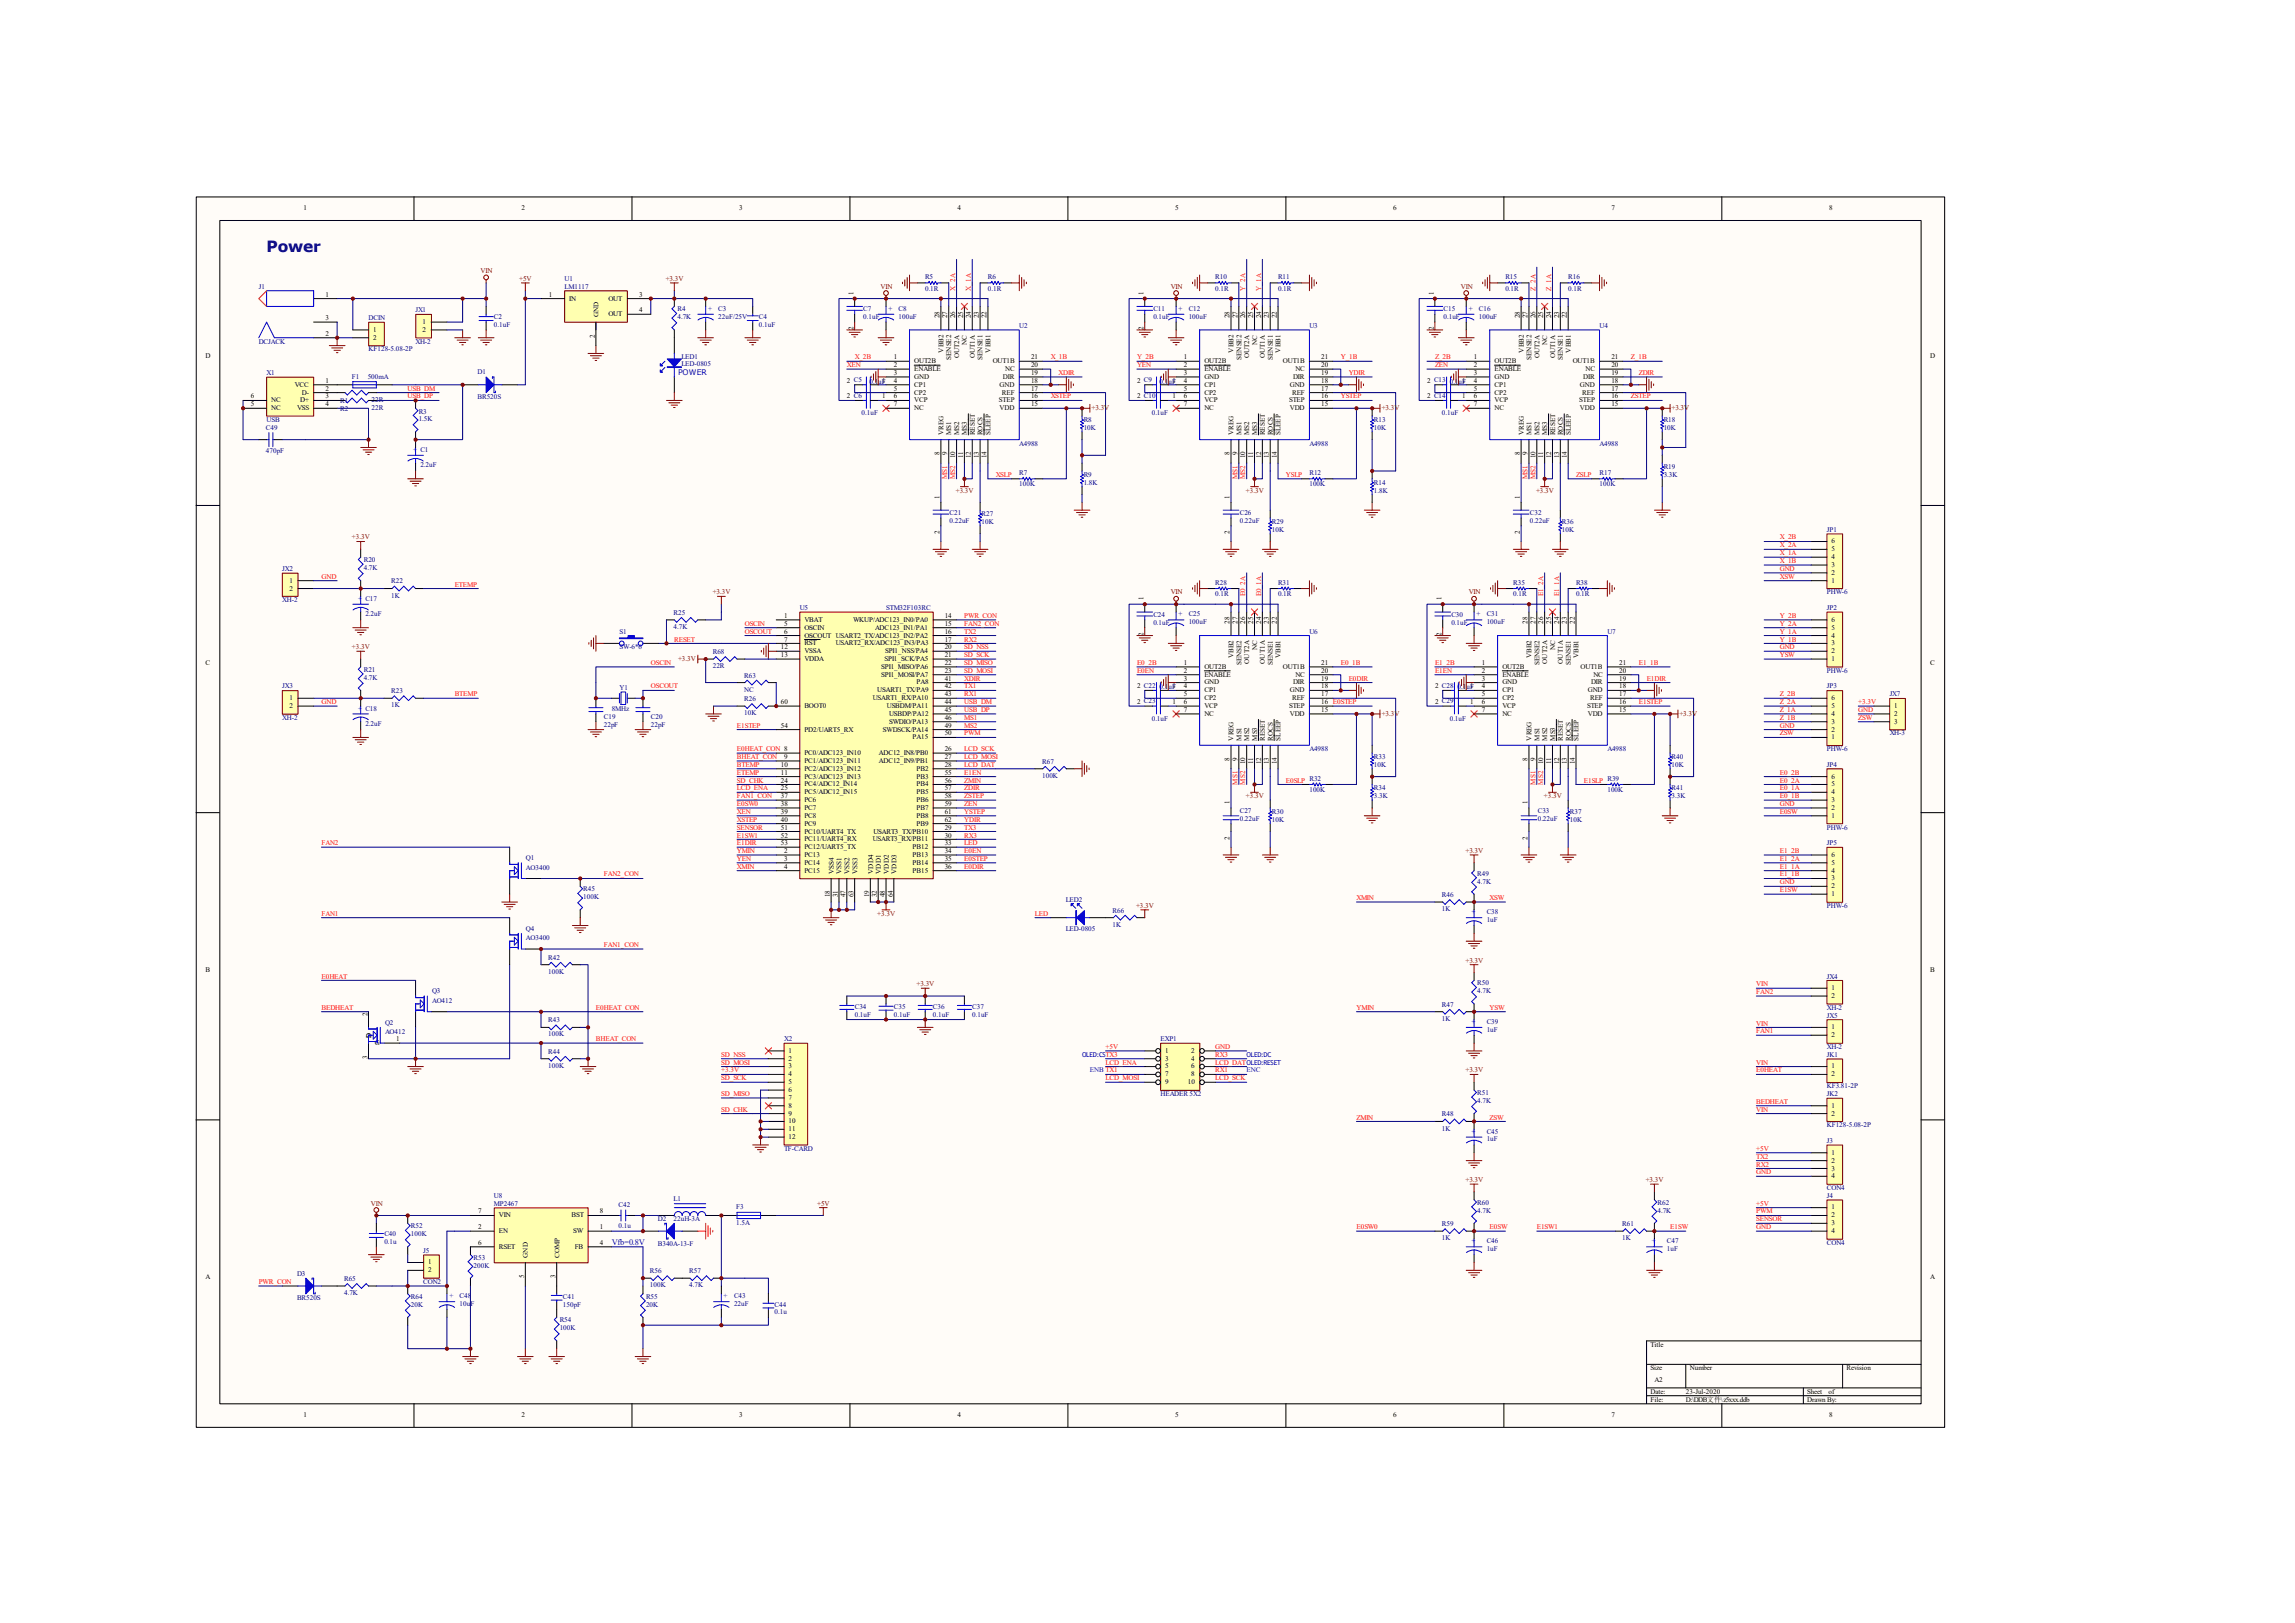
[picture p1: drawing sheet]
<svg xmlns="http://www.w3.org/2000/svg" width="297mm" height="210mm" viewBox="0 0 297 210" stroke-linecap="round" stroke-linejoin="round" font-family="sans-serif">
<defs><g id="words">
<text font-size="2" fill="#000080" x="34.5" y="32.6">Power</text>
<text font-size="1.1" fill="#00f" x="79.2" y="161.1">Vfb=0.8V</text>
<text font-size="1" fill="#00f" x="87.8" y="48.6">POWER</text>
<g font-size=".9">
<text x="39.3" y="27.2">1</text>
<text x="67.5" y="27.2">2</text>
<text x="95.7" y="27.2">3</text>
<text x="123.9" y="27.2">4</text>
<text x="152.1" y="27.2">5</text>
<text x="180.3" y="27.2">6</text>
<text x="208.5" y="27.2">7</text>
<text x="236.7" y="27.2">8</text>
<text x="42.1" y="38.4">1</text>
<text x="42.1" y="41.4">3</text>
<text x="54.7" y="42">1</text>
<text x="71" y="38.4">1</text>
<text x="73.7" y="38.9">IN</text>
<text x="77.5" y="41.1" transform="rotate(-90 77.5 41.1)">GND</text>
<text x="78.7" y="38.9">OUT</text>
<text x="78.7" y="40.9">OUT</text>
<text x="82.7" y="38.4">3</text>
<text x="82.7" y="40.4">4</text>
<text x="110.4" y="38.1" transform="rotate(-90 110.4 38.1)">1</text>
<text x="121.6" y="41.2" transform="rotate(-90 121.6 41.2)">28</text>
<text x="122.6" y="41.2" transform="rotate(-90 122.6 41.2)">27</text>
<text x="123.6" y="41.2" transform="rotate(-90 123.6 41.2)">26</text>
<text x="124.6" y="41.2" transform="rotate(-90 124.6 41.2)">25</text>
<text x="125.6" y="41.2" transform="rotate(-90 125.6 41.2)">24</text>
<text x="126.7" y="41.2" transform="rotate(-90 126.7 41.2)">23</text>
<text x="127.7" y="41.2" transform="rotate(-90 127.7 41.2)">22</text>
<text x="148" y="38.1" transform="rotate(-90 148 38.1)">1</text>
<text x="159.1" y="41.2" transform="rotate(-90 159.1 41.2)">28</text>
<text x="160.1" y="41.2" transform="rotate(-90 160.1 41.2)">27</text>
<text x="161.2" y="41.2" transform="rotate(-90 161.2 41.2)">26</text>
<text x="162.2" y="41.2" transform="rotate(-90 162.2 41.2)">25</text>
<text x="163.2" y="41.2" transform="rotate(-90 163.2 41.2)">24</text>
<text x="164.2" y="41.2" transform="rotate(-90 164.2 41.2)">23</text>
<text x="165.2" y="41.2" transform="rotate(-90 165.2 41.2)">22</text>
<text x="185.5" y="38.1" transform="rotate(-90 185.5 38.1)">1</text>
<text x="196.7" y="41.2" transform="rotate(-90 196.7 41.2)">28</text>
<text x="197.7" y="41.2" transform="rotate(-90 197.7 41.2)">27</text>
<text x="198.7" y="41.2" transform="rotate(-90 198.7 41.2)">26</text>
<text x="199.7" y="41.2" transform="rotate(-90 199.7 41.2)">25</text>
<text x="200.7" y="41.2" transform="rotate(-90 200.7 41.2)">24</text>
<text x="201.8" y="41.2" transform="rotate(-90 201.8 41.2)">23</text>
<text x="202.8" y="41.2" transform="rotate(-90 202.8 41.2)">22</text>
<text x="26.6" y="46.3">D</text>
<text x="42.1" y="43.5">2</text>
<text x="48.3" y="43">1</text>
<text x="48.3" y="43.9">2</text>
<text x="54.7" y="43">2</text>
<text x="77" y="43.7" transform="rotate(-90 77 43.7)">2</text>
<text x="110.4" y="42.7" transform="rotate(-90 110.4 42.7)">2</text>
<text x="115.7" y="46.5">1</text>
<text x="115.7" y="47.5">2</text>
<text x="118.3" y="47">OUT2B</text>
<text x="122.1" y="45.6" transform="rotate(-90 122.1 45.6)">VBB2</text>
<text x="123.1" y="46.6" transform="rotate(-90 123.1 46.6)">SENSE2</text>
<text x="124.1" y="46.4" transform="rotate(-90 124.1 46.4)">OUT2A</text>
<text x="125.1" y="44.6" transform="rotate(-90 125.1 44.6)">NC</text>
<text x="126.2" y="46.4" transform="rotate(-90 126.2 46.4)">OUT1A</text>
<text x="127.2" y="46.6" transform="rotate(-90 127.2 46.6)">SENSE1</text>
<text x="128.2" y="45.6" transform="rotate(-90 128.2 45.6)">VBB1</text>
<text x="128.5" y="47">OUT1B</text>
<text x="133.4" y="47.5">20</text>
<text x="133.4" y="46.5">21</text>
<text x="148" y="42.7" transform="rotate(-90 148 42.7)">2</text>
<text x="153.2" y="46.5">1</text>
<text x="153.2" y="47.5">2</text>
<text x="155.9" y="47">OUT2B</text>
<text x="159.6" y="45.6" transform="rotate(-90 159.6 45.6)">VBB2</text>
<text x="160.7" y="46.6" transform="rotate(-90 160.7 46.6)">SENSE2</text>
<text x="161.7" y="46.4" transform="rotate(-90 161.7 46.4)">OUT2A</text>
<text x="162.7" y="44.6" transform="rotate(-90 162.7 44.6)">NC</text>
<text x="163.7" y="46.4" transform="rotate(-90 163.7 46.4)">OUT1A</text>
<text x="164.7" y="46.6" transform="rotate(-90 164.7 46.6)">SENSE1</text>
<text x="165.7" y="45.6" transform="rotate(-90 165.7 45.6)">VBB1</text>
<text x="166" y="47">OUT1B</text>
<text x="171" y="47.5">20</text>
<text x="171" y="46.5">21</text>
<text x="185.5" y="42.7" transform="rotate(-90 185.5 42.7)">2</text>
<text x="190.8" y="46.5">1</text>
<text x="190.8" y="47.5">2</text>
<text x="193.4" y="47">OUT2B</text>
<text x="197.2" y="45.6" transform="rotate(-90 197.2 45.6)">VBB2</text>
<text x="198.2" y="46.6" transform="rotate(-90 198.2 46.6)">SENSE2</text>
<text x="199.2" y="46.4" transform="rotate(-90 199.2 46.4)">OUT2A</text>
<text x="200.2" y="44.6" transform="rotate(-90 200.2 44.6)">NC</text>
<text x="201.3" y="46.4" transform="rotate(-90 201.3 46.4)">OUT1A</text>
<text x="202.3" y="46.6" transform="rotate(-90 202.3 46.6)">SENSE1</text>
<text x="203.3" y="45.6" transform="rotate(-90 203.3 45.6)">VBB1</text>
<text x="203.5" y="47">OUT1B</text>
<text x="208.5" y="47.5">20</text>
<text x="208.5" y="46.5">21</text>
<text x="249.8" y="46.3">D</text>
<text x="32.5" y="51.6">6</text>
<text x="32.5" y="52.6">5</text>
<text x="35.1" y="52.1">NC</text>
<text x="35.1" y="53.1">NC</text>
<text x="38.1" y="50">VCC</text>
<text x="38.4" y="53.1">VSS</text>
<text x="38.9" y="52.1">D+</text>
<text x="39.1" y="51.1">D-</text>
<text x="42.1" y="49.5">1</text>
<text x="42.1" y="50.5">2</text>
<text x="42.1" y="51.6">3</text>
<text x="42.1" y="52.6">4</text>
<text x="109.6" y="51.6">2 C6</text>
<text x="109.6" y="49.5">2 C5</text>
<text x="114.2" y="51.6">1</text>
<text x="114.2" y="49.5">1</text>
<text x="115.7" y="48.5">3</text>
<text x="115.7" y="49.5">4</text>
<text x="115.7" y="50.5">5</text>
<text x="115.7" y="51.6">6</text>
<text x="115.7" y="52.6">7</text>
<text x="118.3" y="48">ENABLE</text>
<text x="118.3" y="49">GND</text>
<text x="118.3" y="50">CP1</text>
<text x="118.3" y="51.1">CP2</text>
<text x="118.3" y="52.1">VCP</text>
<text x="118.3" y="53.1">NC</text>
<text x="129.3" y="52.1">STEP</text>
<text x="129.4" y="53.1">VDD</text>
<text x="129.4" y="50">GND</text>
<text x="129.7" y="51.1">REF</text>
<text x="129.8" y="49">DIR</text>
<text x="130.1" y="48">NC</text>
<text x="133.4" y="52.6">15</text>
<text x="133.4" y="51.6">16</text>
<text x="133.4" y="50.5">17</text>
<text x="133.4" y="49.5">18</text>
<text x="133.4" y="48.5">19</text>
<text x="147.2" y="51.6">2 C10</text>
<text x="147.2" y="49.5">2 C9</text>
<text x="151.7" y="51.6">1</text>
<text x="151.7" y="49.5">1</text>
<text x="153.2" y="48.5">3</text>
<text x="153.2" y="49.5">4</text>
<text x="153.2" y="50.5">5</text>
<text x="153.2" y="51.6">6</text>
<text x="153.2" y="52.6">7</text>
<text x="155.9" y="48">ENABLE</text>
<text x="155.9" y="49">GND</text>
<text x="155.9" y="50">CP1</text>
<text x="155.9" y="51.1">CP2</text>
<text x="155.9" y="52.1">VCP</text>
<text x="155.9" y="53.1">NC</text>
<text x="166.8" y="52.1">STEP</text>
<text x="166.9" y="53.1">VDD</text>
<text x="166.9" y="50">GND</text>
<text x="167.2" y="51.1">REF</text>
<text x="167.3" y="49">DIR</text>
<text x="167.6" y="48">NC</text>
<text x="171" y="52.6">15</text>
<text x="171" y="51.6">16</text>
<text x="171" y="50.5">17</text>
<text x="171" y="49.5">18</text>
<text x="171" y="48.5">19</text>
<text x="184.7" y="51.6">2 C14</text>
<text x="184.7" y="49.5">2 C13</text>
<text x="189.2" y="51.6">1</text>
<text x="189.2" y="49.5">1</text>
<text x="190.8" y="48.5">3</text>
<text x="190.8" y="49.5">4</text>
<text x="190.8" y="50.5">5</text>
<text x="190.8" y="51.6">6</text>
<text x="190.8" y="52.6">7</text>
<text x="193.4" y="48">ENABLE</text>
<text x="193.4" y="49">GND</text>
<text x="193.4" y="50">CP1</text>
<text x="193.4" y="51.1">CP2</text>
<text x="193.4" y="52.1">VCP</text>
<text x="193.4" y="53.1">NC</text>
<text x="204.4" y="52.1">STEP</text>
<text x="204.5" y="53.1">VDD</text>
<text x="204.5" y="50">GND</text>
<text x="204.8" y="51.1">REF</text>
<text x="204.9" y="49">DIR</text>
<text x="205.2" y="48">NC</text>
<text x="208.5" y="52.6">15</text>
<text x="208.5" y="51.6">16</text>
<text x="208.5" y="50.5">17</text>
<text x="208.5" y="49.5">18</text>
<text x="208.5" y="48.5">19</text>
<text x="121.6" y="58.9" transform="rotate(-90 121.6 58.9)">8</text>
<text x="122.1" y="56.3" transform="rotate(-90 122.1 56.3)">VREG</text>
<text x="122.6" y="58.9" transform="rotate(-90 122.6 58.9)">9</text>
<text x="123.1" y="56.3" transform="rotate(-90 123.1 56.3)">MS1</text>
<text x="123.6" y="59.3" transform="rotate(-90 123.6 59.3)">10</text>
<text x="124.1" y="56.3" transform="rotate(-90 124.1 56.3)">MS2</text>
<text x="124.6" y="59.3" transform="rotate(-90 124.6 59.3)">11</text>
<text x="125.1" y="56.3" transform="rotate(-90 125.1 56.3)">MS3</text>
<text x="125.6" y="59.3" transform="rotate(-90 125.6 59.3)">12</text>
<text x="126.2" y="56.3" transform="rotate(-90 126.2 56.3)">RESET</text>
<text x="126.7" y="59.3" transform="rotate(-90 126.7 59.3)">13</text>
<text x="127.2" y="56.3" transform="rotate(-90 127.2 56.3)">ROCS</text>
<text x="127.7" y="59.3" transform="rotate(-90 127.7 59.3)">14</text>
<text x="128.2" y="56.3" transform="rotate(-90 128.2 56.3)">SLEEP</text>
<text x="159.1" y="58.9" transform="rotate(-90 159.1 58.9)">8</text>
<text x="159.6" y="56.3" transform="rotate(-90 159.6 56.3)">VREG</text>
<text x="160.1" y="58.9" transform="rotate(-90 160.1 58.9)">9</text>
<text x="160.7" y="56.3" transform="rotate(-90 160.7 56.3)">MS1</text>
<text x="161.2" y="59.3" transform="rotate(-90 161.2 59.3)">10</text>
<text x="161.7" y="56.3" transform="rotate(-90 161.7 56.3)">MS2</text>
<text x="162.2" y="59.3" transform="rotate(-90 162.2 59.3)">11</text>
<text x="162.7" y="56.3" transform="rotate(-90 162.7 56.3)">MS3</text>
<text x="163.2" y="59.3" transform="rotate(-90 163.2 59.3)">12</text>
<text x="163.7" y="56.3" transform="rotate(-90 163.7 56.3)">RESET</text>
<text x="164.2" y="59.3" transform="rotate(-90 164.2 59.3)">13</text>
<text x="164.7" y="56.3" transform="rotate(-90 164.7 56.3)">ROCS</text>
<text x="165.2" y="59.3" transform="rotate(-90 165.2 59.3)">14</text>
<text x="165.7" y="56.3" transform="rotate(-90 165.7 56.3)">SLEEP</text>
<text x="196.7" y="58.9" transform="rotate(-90 196.7 58.9)">8</text>
<text x="197.2" y="56.3" transform="rotate(-90 197.2 56.3)">VREG</text>
<text x="197.7" y="58.9" transform="rotate(-90 197.7 58.9)">9</text>
<text x="198.2" y="56.3" transform="rotate(-90 198.2 56.3)">MS1</text>
<text x="198.7" y="59.3" transform="rotate(-90 198.7 59.3)">10</text>
<text x="199.2" y="56.3" transform="rotate(-90 199.2 56.3)">MS2</text>
<text x="199.7" y="59.3" transform="rotate(-90 199.7 59.3)">11</text>
<text x="200.2" y="56.3" transform="rotate(-90 200.2 56.3)">MS3</text>
<text x="200.7" y="59.3" transform="rotate(-90 200.7 59.3)">12</text>
<text x="201.3" y="56.3" transform="rotate(-90 201.3 56.3)">RESET</text>
<text x="201.8" y="59.3" transform="rotate(-90 201.8 59.3)">13</text>
<text x="202.3" y="56.3" transform="rotate(-90 202.3 56.3)">ROCS</text>
<text x="202.8" y="59.3" transform="rotate(-90 202.8 59.3)">14</text>
<text x="203.3" y="56.3" transform="rotate(-90 203.3 56.3)">SLEEP</text>
<text x="121.6" y="64.5" transform="rotate(-90 121.6 64.5)">1</text>
<text x="159.1" y="64.5" transform="rotate(-90 159.1 64.5)">1</text>
<text x="196.7" y="64.5" transform="rotate(-90 196.7 64.5)">1</text>
<text x="121.6" y="69" transform="rotate(-90 121.6 69)">2</text>
<text x="159.1" y="69" transform="rotate(-90 159.1 69)">2</text>
<text x="196.7" y="69" transform="rotate(-90 196.7 69)">2</text>
<text x="237" y="71.3">5</text>
<text x="237" y="70.3">6</text>
<text x="37.5" y="75.4">1</text>
<text x="37.5" y="76.4">2</text>
<text x="148" y="77.7" transform="rotate(-90 148 77.7)">1</text>
<text x="186.6" y="77.7" transform="rotate(-90 186.6 77.7)">1</text>
<text x="237" y="75.4">1</text>
<text x="237" y="74.4">2</text>
<text x="237" y="73.4">3</text>
<text x="237" y="72.3">4</text>
<text x="101.5" y="80">1</text>
<text x="101.5" y="81">5</text>
<text x="101.5" y="82">6</text>
<text x="101.5" y="83">7</text>
<text x="104.1" y="80.5">VBAT</text>
<text x="104.1" y="81.5">OSCIN</text>
<text x="104.1" y="82.5">OSCOUT USART2_TX/ADC123_IN2/PA2</text>
<text x="104.1" y="83.5">RST</text>
<text x="108.2" y="83.5">USART2_RX/ADC123_IN3/PA3</text>
<text x="110.4" y="80.5">WKUP/ADC123_IN0/PA0</text>
<text x="113.2" y="81.5">ADC123_IN1/PA1</text>
<text x="122.3" y="80">14</text>
<text x="122.3" y="81">15</text>
<text x="122.3" y="82">16</text>
<text x="122.3" y="83">17</text>
<text x="148" y="82.3" transform="rotate(-90 148 82.3)">2</text>
<text x="159.1" y="80.7" transform="rotate(-90 159.1 80.7)">28</text>
<text x="160.1" y="80.7" transform="rotate(-90 160.1 80.7)">27</text>
<text x="161.2" y="80.7" transform="rotate(-90 161.2 80.7)">26</text>
<text x="162.2" y="80.7" transform="rotate(-90 162.2 80.7)">25</text>
<text x="163.2" y="80.7" transform="rotate(-90 163.2 80.7)">24</text>
<text x="164.2" y="80.7" transform="rotate(-90 164.2 80.7)">23</text>
<text x="165.2" y="80.7" transform="rotate(-90 165.2 80.7)">22</text>
<text x="186.6" y="82.3" transform="rotate(-90 186.6 82.3)">2</text>
<text x="197.7" y="80.7" transform="rotate(-90 197.7 80.7)">28</text>
<text x="198.7" y="80.7" transform="rotate(-90 198.7 80.7)">27</text>
<text x="199.7" y="80.7" transform="rotate(-90 199.7 80.7)">26</text>
<text x="200.7" y="80.7" transform="rotate(-90 200.7 80.7)">25</text>
<text x="201.8" y="80.7" transform="rotate(-90 201.8 80.7)">24</text>
<text x="202.8" y="80.7" transform="rotate(-90 202.8 80.7)">23</text>
<text x="203.8" y="80.7" transform="rotate(-90 203.8 80.7)">22</text>
<text x="237" y="83.5">3</text>
<text x="237" y="82.5">4</text>
<text x="237" y="81.5">5</text>
<text x="237" y="80.5">6</text>
<text x="26.6" y="86.1">C</text>
<text x="101" y="84">12</text>
<text x="101" y="85">13</text>
<text x="104.1" y="84.5">VSSA</text>
<text x="104.1" y="85.6">VDDA</text>
<text x="113.5" y="89.6">USART1_TX/PA9</text>
<text x="114" y="86.6">SPI1_MISO/PA6</text>
<text x="114" y="87.6">SPI1_MOSI/PA7</text>
<text x="114.5" y="85.6">SPI1_SCK/PA5</text>
<text x="114.6" y="84.5">SPI1_NSS/PA4</text>
<text x="118.6" y="88.6">PA8</text>
<text x="122.3" y="84">20</text>
<text x="122.3" y="85">21</text>
<text x="122.3" y="86.1">22</text>
<text x="122.3" y="87.1">23</text>
<text x="122.3" y="88.1">41</text>
<text x="122.3" y="89.1">42</text>
<text x="147.2" y="89.1">2 C22</text>
<text x="151.7" y="89.1">1</text>
<text x="153.2" y="86.1">1</text>
<text x="153.2" y="87.1">2</text>
<text x="153.2" y="88.1">3</text>
<text x="153.2" y="89.1">4</text>
<text x="155.9" y="86.6">OUT2B</text>
<text x="155.9" y="87.6">ENABLE</text>
<text x="155.9" y="88.6">GND</text>
<text x="155.9" y="89.6">CP1</text>
<text x="159.6" y="85.2" transform="rotate(-90 159.6 85.2)">VBB2</text>
<text x="160.7" y="86.1" transform="rotate(-90 160.7 86.1)">SENSE2</text>
<text x="161.7" y="85.9" transform="rotate(-90 161.7 85.9)">OUT2A</text>
<text x="162.7" y="84.2" transform="rotate(-90 162.7 84.2)">NC</text>
<text x="163.7" y="85.9" transform="rotate(-90 163.7 85.9)">OUT1A</text>
<text x="164.7" y="86.1" transform="rotate(-90 164.7 86.1)">SENSE1</text>
<text x="165.7" y="85.2" transform="rotate(-90 165.7 85.2)">VBB1</text>
<text x="166" y="86.6">OUT1B</text>
<text x="166.9" y="89.6">GND</text>
<text x="167.3" y="88.6">DIR</text>
<text x="167.6" y="87.6">NC</text>
<text x="171" y="89.1">18</text>
<text x="171" y="88.1">19</text>
<text x="171" y="87.1">20</text>
<text x="171" y="86.1">21</text>
<text x="185.7" y="89.1">2 C28</text>
<text x="190.2" y="89.1">1</text>
<text x="191.8" y="86.1">1</text>
<text x="191.8" y="87.1">2</text>
<text x="191.8" y="88.1">3</text>
<text x="191.8" y="89.1">4</text>
<text x="194.4" y="86.6">OUT2B</text>
<text x="194.4" y="87.6">ENABLE</text>
<text x="194.4" y="88.6">GND</text>
<text x="194.4" y="89.6">CP1</text>
<text x="198.2" y="85.2" transform="rotate(-90 198.2 85.2)">VBB2</text>
<text x="199.2" y="86.1" transform="rotate(-90 199.2 86.1)">SENSE2</text>
<text x="200.2" y="85.9" transform="rotate(-90 200.2 85.9)">OUT2A</text>
<text x="201.3" y="84.2" transform="rotate(-90 201.3 84.2)">NC</text>
<text x="202.3" y="85.9" transform="rotate(-90 202.3 85.9)">OUT1A</text>
<text x="203.3" y="86.1" transform="rotate(-90 203.3 86.1)">SENSE1</text>
<text x="204.3" y="85.2" transform="rotate(-90 204.3 85.2)">VBB1</text>
<text x="204.6" y="86.6">OUT1B</text>
<text x="205.5" y="89.6">GND</text>
<text x="205.9" y="88.6">DIR</text>
<text x="206.2" y="87.6">NC</text>
<text x="209.5" y="89.1">18</text>
<text x="209.5" y="88.1">19</text>
<text x="209.5" y="87.1">20</text>
<text x="209.5" y="86.1">21</text>
<text x="237" y="85.6">1</text>
<text x="237" y="84.5">2</text>
<text x="249.8" y="86.1">C</text>
<text x="37.5" y="90.6">1</text>
<text x="37.5" y="91.6">2</text>
<text x="101" y="94.1">54</text>
<text x="101" y="91.1">60</text>
<text x="104.1" y="94.7">PD2/UART5_RX</text>
<text x="104.1" y="91.6">BOOT0</text>
<text x="112.9" y="90.6">USART1_RX/PA10</text>
<text x="114.3" y="94.7">SWDSCK/PA14</text>
<text x="114.8" y="91.6">USBDM/PA11</text>
<text x="115.1" y="92.6">USBDP/PA12</text>
<text x="115.1" y="93.6">SWDIO/PA13</text>
<text x="118.1" y="95.7">PA15</text>
<text x="122.3" y="90.1">43</text>
<text x="122.3" y="91.1">44</text>
<text x="122.3" y="92.1">45</text>
<text x="122.3" y="93.1">46</text>
<text x="122.3" y="94.1">49</text>
<text x="122.3" y="95.2">50</text>
<text x="147.2" y="91.1">2 C23</text>
<text x="151.7" y="91.1">1</text>
<text x="153.2" y="90.1">5</text>
<text x="153.2" y="91.1">6</text>
<text x="153.2" y="92.1">7</text>
<text x="155.9" y="90.6">CP2</text>
<text x="155.9" y="91.6">VCP</text>
<text x="155.9" y="92.6">NC</text>
<text x="159.6" y="95.8" transform="rotate(-90 159.6 95.8)">VREG</text>
<text x="160.7" y="95.8" transform="rotate(-90 160.7 95.8)">MS1</text>
<text x="161.7" y="95.8" transform="rotate(-90 161.7 95.8)">MS2</text>
<text x="162.7" y="95.8" transform="rotate(-90 162.7 95.8)">MS3</text>
<text x="163.7" y="95.8" transform="rotate(-90 163.7 95.8)">RESET</text>
<text x="164.7" y="95.8" transform="rotate(-90 164.7 95.8)">ROCS</text>
<text x="165.7" y="95.8" transform="rotate(-90 165.7 95.8)">SLEEP</text>
<text x="166.8" y="91.6">STEP</text>
<text x="166.9" y="92.6">VDD</text>
<text x="167.2" y="90.6">REF</text>
<text x="171" y="92.1">15</text>
<text x="171" y="91.1">16 E0STEP</text>
<text x="171" y="90.1">17</text>
<text x="185.7" y="91.1">2 C29</text>
<text x="190.2" y="91.1">1</text>
<text x="191.8" y="90.1">5</text>
<text x="191.8" y="91.1">6</text>
<text x="191.8" y="92.1">7</text>
<text x="194.4" y="90.6">CP2</text>
<text x="194.4" y="91.6">VCP</text>
<text x="194.4" y="92.6">NC</text>
<text x="198.2" y="95.8" transform="rotate(-90 198.2 95.8)">VREG</text>
<text x="199.2" y="95.8" transform="rotate(-90 199.2 95.8)">MS1</text>
<text x="200.2" y="95.8" transform="rotate(-90 200.2 95.8)">MS2</text>
<text x="201.3" y="95.8" transform="rotate(-90 201.3 95.8)">MS3</text>
<text x="202.3" y="95.8" transform="rotate(-90 202.3 95.8)">RESET</text>
<text x="203.3" y="95.8" transform="rotate(-90 203.3 95.8)">ROCS</text>
<text x="204.3" y="95.8" transform="rotate(-90 204.3 95.8)">SLEEP</text>
<text x="205.4" y="91.6">STEP</text>
<text x="205.5" y="92.6">VDD</text>
<text x="205.8" y="90.6">REF</text>
<text x="209.5" y="92.1">15</text>
<text x="209.5" y="91.1">16</text>
<text x="209.5" y="90.1">17</text>
<text x="237" y="95.7">1</text>
<text x="237" y="94.7">2</text>
<text x="237" y="93.6">3</text>
<text x="237" y="92.6">4</text>
<text x="237" y="91.6">5</text>
<text x="237" y="90.6">6</text>
<text x="245.2" y="91.6">1</text>
<text x="245.2" y="92.6">2</text>
<text x="245.2" y="93.6">3</text>
<text x="101" y="99.2">10</text>
<text x="101" y="100.2">11</text>
<text x="101" y="101.3">24</text>
<text x="101.5" y="98.2">9</text>
<text x="104.1" y="97.7">PC0/ADC123_IN10</text>
<text x="104.1" y="98.7">PC1/ADC123_IN11</text>
<text x="104.1" y="99.7">PC2/ADC123_IN12</text>
<text x="104.1" y="100.8">PC3/ADC123_IN13</text>
<text x="104.1" y="101.8">PC4/ADC12_IN14</text>
<text x="113.7" y="97.7">ADC12_IN8/PB0</text>
<text x="113.7" y="98.7">ADC12_IN9/PB1</text>
<text x="118.6" y="99.7">PB2</text>
<text x="118.6" y="100.8">PB3</text>
<text x="118.6" y="101.8">PB4</text>
<text x="122.3" y="97.2">26</text>
<text x="122.3" y="98.2">27</text>
<text x="122.3" y="99.2">28</text>
<text x="122.3" y="100.2">55</text>
<text x="122.3" y="101.3">56</text>
<text x="159.1" y="98.5" transform="rotate(-90 159.1 98.5)">8</text>
<text x="160.1" y="98.5" transform="rotate(-90 160.1 98.5)">9</text>
<text x="161.2" y="98.9" transform="rotate(-90 161.2 98.9)">10</text>
<text x="162.2" y="98.9" transform="rotate(-90 162.2 98.9)">11</text>
<text x="163.2" y="98.9" transform="rotate(-90 163.2 98.9)">12</text>
<text x="164.2" y="98.9" transform="rotate(-90 164.2 98.9)">13</text>
<text x="165.2" y="98.9" transform="rotate(-90 165.2 98.9)">14</text>
<text x="197.7" y="98.5" transform="rotate(-90 197.7 98.5)">8</text>
<text x="198.7" y="98.5" transform="rotate(-90 198.7 98.5)">9</text>
<text x="199.7" y="98.9" transform="rotate(-90 199.7 98.9)">10</text>
<text x="200.7" y="98.9" transform="rotate(-90 200.7 98.9)">11</text>
<text x="201.8" y="98.9" transform="rotate(-90 201.8 98.9)">12</text>
<text x="202.8" y="98.9" transform="rotate(-90 202.8 98.9)">13</text>
<text x="203.8" y="98.9" transform="rotate(-90 203.8 98.9)">14</text>
<text x="237" y="101.8">5</text>
<text x="237" y="100.8">6</text>
<text x="101" y="102.3">25</text>
<text x="101" y="103.3">37</text>
<text x="101" y="104.3">38</text>
<text x="101" y="105.3">39</text>
<text x="101" y="106.3">40</text>
<text x="101" y="107.4">51</text>
<text x="104.1" y="102.8">PC5/ADC12_IN15</text>
<text x="104.1" y="103.8">PC6</text>
<text x="104.1" y="104.8">PC7</text>
<text x="104.1" y="105.8">PC8</text>
<text x="104.1" y="106.8">PC9</text>
<text x="104.1" y="107.9">PC10/UART4_TX</text>
<text x="113" y="107.9">USART3_TX/PB10</text>
<text x="118.6" y="102.8">PB5</text>
<text x="118.6" y="103.8">PB6</text>
<text x="118.6" y="104.8">PB7</text>
<text x="118.6" y="105.8">PB8</text>
<text x="118.6" y="106.8">PB9</text>
<text x="122.3" y="102.3">57</text>
<text x="122.3" y="103.3">58</text>
<text x="122.3" y="104.3">59</text>
<text x="122.3" y="105.3">61</text>
<text x="122.3" y="106.3">62</text>
<text x="122.3" y="107.4">29</text>
<text x="159.1" y="104.1" transform="rotate(-90 159.1 104.1)">1</text>
<text x="197.7" y="104.1" transform="rotate(-90 197.7 104.1)">1</text>
<text x="237" y="105.8">1</text>
<text x="237" y="104.8">2</text>
<text x="237" y="103.8">3</text>
<text x="237" y="102.8">4</text>
<text x="101" y="108.4">52</text>
<text x="101" y="109.4">53</text>
<text x="101.5" y="110.4">2</text>
<text x="101.5" y="111.4">3</text>
<text x="101.5" y="112.4">4</text>
<text x="104.1" y="108.9">PC11/UART4_RX</text>
<text x="104.1" y="109.9">PC12/UART5_TX</text>
<text x="104.1" y="110.9">PC13</text>
<text x="104.1" y="111.9">PC14</text>
<text x="104.1" y="112.9">PC15</text>
<text x="107.9" y="113.1" transform="rotate(-90 107.9 113.1)">VSS4</text>
<text x="108.9" y="113.1" transform="rotate(-90 108.9 113.1)">VSS1</text>
<text x="109.9" y="113.1" transform="rotate(-90 109.9 113.1)">VSS2</text>
<text x="111" y="113.1" transform="rotate(-90 111 113.1)">VSS3</text>
<text x="112.9" y="108.9">USART3_RX/PB11</text>
<text x="113" y="113.1" transform="rotate(-90 113 113.1)">VDD4</text>
<text x="114" y="113.1" transform="rotate(-90 114 113.1)">VDD1</text>
<text x="115" y="113.1" transform="rotate(-90 115 113.1)">VDD2</text>
<text x="116" y="113.1" transform="rotate(-90 116 113.1)">VDD3</text>
<text x="118.1" y="109.9">PB12</text>
<text x="118.1" y="110.9">PB13</text>
<text x="118.1" y="111.9">PB14</text>
<text x="118.1" y="112.9">PB15</text>
<text x="122.3" y="108.4">30</text>
<text x="122.3" y="109.4">33</text>
<text x="122.3" y="110.4">34</text>
<text x="122.3" y="111.4">35</text>
<text x="122.3" y="112.4">36</text>
<text x="159.1" y="108.6" transform="rotate(-90 159.1 108.6)">2</text>
<text x="197.7" y="108.6" transform="rotate(-90 197.7 108.6)">2</text>
<text x="237" y="113.9">3</text>
<text x="237" y="112.9">4</text>
<text x="237" y="111.9">5</text>
<text x="237" y="110.9">6</text>
<text x="107.4" y="116.1" transform="rotate(-90 107.4 116.1)">18</text>
<text x="108.4" y="116.1" transform="rotate(-90 108.4 116.1)">31</text>
<text x="109.4" y="116.1" transform="rotate(-90 109.4 116.1)">47</text>
<text x="110.4" y="116.1" transform="rotate(-90 110.4 116.1)">63</text>
<text x="112.5" y="116.1" transform="rotate(-90 112.5 116.1)">19</text>
<text x="113.5" y="116.1" transform="rotate(-90 113.5 116.1)">32</text>
<text x="114.5" y="116.1" transform="rotate(-90 114.5 116.1)">48</text>
<text x="115.5" y="116.1" transform="rotate(-90 115.5 116.1)">64</text>
<text x="237" y="116">1</text>
<text x="237" y="114.9">2</text>
<text x="26.6" y="125.8">B</text>
<text x="249.8" y="125.8">B</text>
<text x="47.5" y="131.5" transform="rotate(-90 47.5 131.5)">2</text>
<text x="237" y="128.1">1</text>
<text x="237" y="129.2">2</text>
<text x="47.5" y="137" transform="rotate(-90 47.5 137)">3</text>
<text x="48" y="134.4" transform="rotate(-90 48 134.4)">S</text>
<text x="48" y="134.3" transform="rotate(-90 48 134.3)">D</text>
<text x="48.5" y="135.2">G</text>
<text x="51.3" y="134.7">1</text>
<text x="102.1" y="136.2">1</text>
<text x="102.1" y="137.2">2</text>
<text x="150.8" y="136.2">1</text>
<text x="150.8" y="137.2">3</text>
<text x="154.1" y="136.2">2</text>
<text x="154.1" y="137.2">4</text>
<text x="237" y="133.2">1</text>
<text x="237" y="134.2">2</text>
<text x="102.1" y="138.3">3</text>
<text x="102.1" y="139.3">4</text>
<text x="102.1" y="140.3">5</text>
<text x="102.1" y="141.3">6</text>
<text x="102.1" y="142.3">7</text>
<text x="102.1" y="143.3">8</text>
<text x="150.8" y="138.3">5</text>
<text x="150.8" y="139.3">7</text>
<text x="150.8" y="140.3">9</text>
<text x="153.7" y="140.3">10</text>
<text x="154.1" y="138.3">6</text>
<text x="154.1" y="139.3">8</text>
<text x="237" y="138.3">1</text>
<text x="237" y="139.3">2</text>
<text x="237" y="143.3">1</text>
<text x="102.1" y="144.4">9</text>
<text x="102.1" y="145.4">10</text>
<text x="102.1" y="146.4">11</text>
<text x="102.1" y="147.4">12</text>
<text x="237" y="144.4">2</text>
<text x="237" y="149.4">1</text>
<text x="237" y="150.5">2</text>
<text x="237" y="151.5">3</text>
<text x="237" y="152.5">4</text>
<text x="61.9" y="157">7</text>
<text x="61.9" y="159">2</text>
<text x="61.9" y="161.1">6</text>
<text x="64.6" y="157.5">VIN</text>
<text x="64.6" y="159.6">EN</text>
<text x="64.6" y="161.6">RSET</text>
<text x="74" y="157.5">BST</text>
<text x="74.2" y="159.6">SW</text>
<text x="74.4" y="161.6">FB</text>
<text x="77.6" y="159">1</text>
<text x="77.6" y="157">8</text>
<text x="77.6" y="161.1">4</text>
<text x="237" y="156.5">1</text>
<text x="237" y="157.5">2</text>
<text x="237" y="158.5">3</text>
<text x="237" y="159.6">4</text>
<text x="26.6" y="165.6">A</text>
<text x="55.4" y="163.6">1</text>
<text x="55.4" y="164.6">2</text>
<text x="67.8" y="165.4" transform="rotate(-90 67.8 165.4)">5</text>
<text x="68.3" y="162.8" transform="rotate(-90 68.3 162.8)">GND</text>
<text x="71.9" y="165.4" transform="rotate(-90 71.9 165.4)">3</text>
<text x="72.4" y="162.8" transform="rotate(-90 72.4 162.8)">COMP</text>
<text x="249.8" y="165.6">A</text>
<text x="213.6" y="174.3">Title</text>
<text x="213.6" y="177.3">Size</text>
<text x="214.1" y="178.8">A2</text>
<text x="218.7" y="177.3">Number</text>
<text x="239" y="177.3">Revision</text>
<text x="39.3" y="183.4">1</text>
<text x="67.5" y="183.4">2</text>
<text x="95.7" y="183.4">3</text>
<text x="123.9" y="183.4">4</text>
<text x="152.1" y="183.4">5</text>
<text x="180.3" y="183.4">6</text>
<text x="208.5" y="183.4">7</text>
<text x="213.6" y="180.3">Date:</text>
<text x="213.6" y="181.4">File:</text>
<text x="218.2" y="181.4">D:\DDB文件\z5xxx.ddb</text>
<text x="218.2" y="180.3">23-Jul-2020</text>
<text x="233.9" y="180.3">Sheet</text>
<text x="233.9" y="181.4">Drawn By:</text>
<text x="236.6" y="180.3">of</text>
<text x="236.7" y="183.4">8</text>
</g>
<g font-size=".9" fill="#800000">
<text x="62.2" y="35.3">VIN</text>
<text x="67.2" y="36.4">+5V</text>
<text x="86.1" y="36.4">+3.3V</text>
<text x="114" y="37.4">VIN</text>
<text x="151.5" y="37.4">VIN</text>
<text x="189.1" y="37.4">VIN</text>
<text x="141.3" y="53.1">+3.3V</text>
<text x="178.8" y="53.1">+3.3V</text>
<text x="216.3" y="53.1">+3.3V</text>
<text x="123.7" y="63.8">+3.3V</text>
<text x="161.2" y="63.8">+3.3V</text>
<text x="198.8" y="63.8">+3.3V</text>
<text x="45.6" y="69.8">+3.3V</text>
<text x="92.2" y="76.9">+3.3V</text>
<text x="151.5" y="76.9">VIN</text>
<text x="190.1" y="76.9">VIN</text>
<text x="45.6" y="84">+3.3V</text>
<text x="87.8" y="85.6">+3.3V</text>
<text x="178.8" y="92.6">+3.3V</text>
<text x="217.3" y="92.6">+3.3V</text>
<text x="161.2" y="103.3">+3.3V</text>
<text x="199.8" y="103.3">+3.3V</text>
<text x="189.7" y="110.4">+3.3V</text>
<text x="113.5" y="118.5">+3.3V</text>
<text x="147" y="117.5">+3.3V</text>
<text x="189.7" y="124.6">+3.3V</text>
<text x="118.6" y="127.6">+3.3V</text>
<text x="189.7" y="138.8">+3.3V</text>
<text x="48" y="156">VIN</text>
<text x="105.7" y="156">+5V</text>
<text x="189.7" y="153">+3.3V</text>
<text x="213" y="153">+3.3V</text>
</g>
<g font-size=".9" fill="#000080">
<text x="33.5" y="37.4">J1</text>
<text x="47.7" y="41.4">DCIN</text>
<text x="53.8" y="40.4">JX1</text>
<text x="63.9" y="41.3">C2</text>
<text x="73.1" y="36.4">U1</text>
<text x="73.1" y="37.4">LM1117</text>
<text x="87.7" y="40.3">R4</text>
<text x="87.7" y="41.3">4.7K</text>
<text x="93" y="40.2">C3</text>
<text x="93" y="41.2">22uF/25V</text>
<text x="98.2" y="41.3">C4</text>
<text x="111.7" y="40.3">C7</text>
<text x="111.7" y="41.3">0.1uF</text>
<text x="115" y="40.2">+</text>
<text x="116.3" y="40.3">C8</text>
<text x="116.3" y="41.3">100uF</text>
<text x="119.7" y="36.2">R5</text>
<text x="119.7" y="37.6">0.1R</text>
<text x="127.8" y="36.2">R6</text>
<text x="127.8" y="37.6">0.1R</text>
<text x="149.3" y="40.3">C11</text>
<text x="149.3" y="41.3">0.1uF</text>
<text x="152.5" y="40.2">+</text>
<text x="153.8" y="40.3">C12</text>
<text x="153.8" y="41.3">100uF</text>
<text x="157.3" y="36.2">R10</text>
<text x="157.3" y="37.6">0.1R</text>
<text x="165.4" y="36.2">R11</text>
<text x="165.4" y="37.6">0.1R</text>
<text x="186.8" y="40.3">C15</text>
<text x="186.8" y="41.3">0.1uF</text>
<text x="190.1" y="40.2">+</text>
<text x="191.4" y="40.3">C16</text>
<text x="191.4" y="41.3">100uF</text>
<text x="194.8" y="36.2">R15</text>
<text x="194.8" y="37.6">0.1R</text>
<text x="202.9" y="36.2">R16</text>
<text x="202.9" y="37.6">0.1R</text>
<text x="33.5" y="44.4">DCJACK</text>
<text x="47.7" y="45.5">KF128-5.08-2P</text>
<text x="53.8" y="44.4">XH-2</text>
<text x="63.9" y="42.3">0.1uF</text>
<text x="88.2" y="46.4">LED1</text>
<text x="88.2" y="47.4">LED-0805</text>
<text x="98.2" y="42.3">0.1uF</text>
<text x="131.9" y="42.5">U2</text>
<text x="169.5" y="42.5">U3</text>
<text x="207" y="42.5">U4</text>
<text x="34.5" y="48.5">X1</text>
<text x="44" y="52.2">R1</text>
<text x="44" y="53.2">R2</text>
<text x="45.6" y="49">F1</text>
<text x="47.6" y="49">500mA</text>
<text x="48.1" y="52">22R</text>
<text x="48.1" y="53">22R</text>
<text x="54.2" y="53.5">R3</text>
<text x="61.8" y="48.4">D1</text>
<text x="61.8" y="51.7">BR520S</text>
<text x="111.5" y="53.7">0.1uF</text>
<text x="112.5" y="49.7">0.1uF</text>
<text x="149.1" y="53.7">0.1uF</text>
<text x="150.1" y="49.7">0.1uF</text>
<text x="186.6" y="53.7">0.1uF</text>
<text x="187.6" y="49.7">0.1uF</text>
<text x="34.4" y="55.6">C49</text>
<text x="34.4" y="58.7">470pF</text>
<text x="34.5" y="54.6">USB</text>
<text x="54.2" y="54.5">1.5K</text>
<text x="131.9" y="57.7">A4988</text>
<text x="140.3" y="54.6">R8</text>
<text x="140.3" y="55.6">10K</text>
<text x="169.5" y="57.7">A4988</text>
<text x="177.8" y="54.6">R13</text>
<text x="177.8" y="55.6">10K</text>
<text x="207" y="57.7">A4988</text>
<text x="215.3" y="54.6">R18</text>
<text x="215.3" y="55.6">10K</text>
<text x="54.4" y="60.5">2.2uF</text>
<text x="131.9" y="61.5">R7</text>
<text x="131.9" y="62.9">100K</text>
<text x="140.3" y="61.7">R9</text>
<text x="140.3" y="62.7">1.8K</text>
<text x="169.5" y="61.5">R12</text>
<text x="169.5" y="62.9">100K</text>
<text x="177.8" y="62.7">R14</text>
<text x="177.8" y="63.8">1.8K</text>
<text x="207" y="61.5">R17</text>
<text x="207" y="62.9">100K</text>
<text x="215.3" y="60.7">R19</text>
<text x="215.3" y="61.7">3.3K</text>
<text x="122.9" y="66.7">C21</text>
<text x="122.9" y="67.7">0.22uF</text>
<text x="127" y="66.8">R27</text>
<text x="127" y="67.8">10K</text>
<text x="160.4" y="66.7">C26</text>
<text x="160.4" y="67.7">0.22uF</text>
<text x="164.6" y="67.8">R29</text>
<text x="164.6" y="68.8">10K</text>
<text x="198" y="66.7">C32</text>
<text x="198" y="67.7">0.22uF</text>
<text x="202.1" y="67.8">R36</text>
<text x="202.1" y="68.8">10K</text>
<text x="236.4" y="68.8">JP1</text>
<text x="36.5" y="73.9">JX2</text>
<text x="36.5" y="77.9">XH-2</text>
<text x="47.1" y="72.8">R20</text>
<text x="47.1" y="73.8">4.7K</text>
<text x="50.6" y="75.5">R22</text>
<text x="50.6" y="77.3">1K</text>
<text x="157.3" y="75.7">R28</text>
<text x="157.3" y="77.1">0.1R</text>
<text x="165.4" y="75.7">R31</text>
<text x="165.4" y="77.1">0.1R</text>
<text x="195.8" y="75.7">R35</text>
<text x="195.8" y="77.1">0.1R</text>
<text x="204" y="75.7">R38</text>
<text x="204" y="77.1">0.1R</text>
<text x="236.4" y="76.9">PHW-6</text>
<text x="47.3" y="79.8">2.2uF</text>
<text x="80.2" y="82">S1</text>
<text x="87.2" y="79.5">R25</text>
<text x="87.2" y="81.4">4.7K</text>
<text x="103.5" y="79">U5</text>
<text x="114.7" y="79">STM32F103RC</text>
<text x="149.3" y="79.8">C24</text>
<text x="149.3" y="80.9">0.1uF</text>
<text x="152.5" y="79.8">+</text>
<text x="153.8" y="79.8">C25</text>
<text x="153.8" y="80.8">100uF</text>
<text x="169.5" y="82">U6</text>
<text x="187.8" y="79.8">C30</text>
<text x="187.8" y="80.9">0.1uF</text>
<text x="191.1" y="79.8">+</text>
<text x="192.4" y="79.8">C31</text>
<text x="192.4" y="80.8">100uF</text>
<text x="208" y="82">U7</text>
<text x="236.4" y="79">JP2</text>
<text x="36.5" y="89.1">JX3</text>
<text x="47.1" y="87">R21</text>
<text x="47.1" y="88">4.7K</text>
<text x="50.6" y="89.7">R23</text>
<text x="80.2" y="89.3">Y1</text>
<text x="80.2" y="84">SW-6*6</text>
<text x="92.2" y="84.6">R68</text>
<text x="92.2" y="86.4">22R</text>
<text x="96.3" y="87.7">R63</text>
<text x="96.3" y="89.5">NC</text>
<text x="150.1" y="89.2">0.1uF</text>
<text x="188.6" y="89.2">0.1uF</text>
<text x="236.4" y="87.1">PHW-6</text>
<text x="236.4" y="89.1">JP3</text>
<text x="36.5" y="93.1">XH-2</text>
<text x="47.3" y="93.9">2.2uF</text>
<text x="50.6" y="91.5">1K</text>
<text x="78.1" y="93">C19</text>
<text x="78.1" y="94.1">22pF</text>
<text x="79.2" y="91.9">8MHz</text>
<text x="84.2" y="93">C20</text>
<text x="84.2" y="94.1">22pF</text>
<text x="96.3" y="90.7">R26</text>
<text x="96.3" y="92.5">10K</text>
<text x="149.1" y="93.3">0.1uF</text>
<text x="187.6" y="93.3">0.1uF</text>
<text x="244.6" y="90.1">JX7</text>
<text x="244.6" y="95.2">XH-3</text>
<text x="134.9" y="98.8">R67</text>
<text x="134.9" y="100.7">100K</text>
<text x="169.5" y="97.2">A4988</text>
<text x="177.8" y="98.2">R33</text>
<text x="177.8" y="99.2">10K</text>
<text x="208" y="97.2">A4988</text>
<text x="216.3" y="98.2">R40</text>
<text x="216.3" y="99.2">10K</text>
<text x="236.4" y="97.2">PHW-6</text>
<text x="236.4" y="99.2">JP4</text>
<text x="160.4" y="105.2">C27</text>
<text x="160.4" y="106.2">0.22uF</text>
<text x="164.6" y="105.3">R30</text>
<text x="164.6" y="106.3">10K</text>
<text x="169.5" y="102.5">100K</text>
<text x="177.8" y="102.3">R34</text>
<text x="177.8" y="103.3">3.3K</text>
<text x="199" y="105.2">C33</text>
<text x="199" y="106.2">0.22uF</text>
<text x="203.2" y="105.3">R37</text>
<text x="203.2" y="106.3">10K</text>
<text x="208" y="102.5">100K</text>
<text x="216.3" y="102.3">R41</text>
<text x="216.3" y="103.3">3.3K</text>
<text x="236.4" y="107.4">PHW-6</text>
<text x="68.1" y="111.3">Q1</text>
<text x="68.1" y="112.5">AO3400</text>
<text x="191.2" y="113.3">R49</text>
<text x="236.4" y="109.4">JP5</text>
<text x="75.5" y="115.4">R45</text>
<text x="75.5" y="116.4">100K</text>
<text x="137.9" y="116.7">LED2</text>
<text x="144" y="118.1">R66</text>
<text x="144" y="119.9">1K</text>
<text x="186.6" y="116.1">R46</text>
<text x="186.6" y="117.9">1K</text>
<text x="191.2" y="114.3">4.7K</text>
<text x="192.4" y="118.3">C38</text>
<text x="192.4" y="119.3">1uF</text>
<text x="236.4" y="117.5">PHW-6</text>
<text x="68.1" y="120.4">Q4</text>
<text x="68.1" y="121.6">AO3400</text>
<text x="71" y="124.2">R42</text>
<text x="71" y="126">100K</text>
<text x="137.9" y="120.4">LED-0805</text>
<text x="55.9" y="128.5">Q3</text>
<text x="55.9" y="129.8">AO412</text>
<text x="110.6" y="130.6">C34</text>
<text x="110.6" y="131.6">0.1uF</text>
<text x="115.7" y="130.6">C35</text>
<text x="115.7" y="131.6">0.1uF</text>
<text x="120.7" y="130.6">C36</text>
<text x="120.7" y="131.6">0.1uF</text>
<text x="125.8" y="130.6">C37</text>
<text x="125.8" y="131.6">0.1uF</text>
<text x="186.6" y="130.3">R47</text>
<text x="191.2" y="127.5">R50</text>
<text x="191.2" y="128.5">4.7K</text>
<text x="236.4" y="126.6">JX4</text>
<text x="236.4" y="130.7">XH-2</text>
<text x="236.4" y="131.7">JX5</text>
<text x="49.8" y="132.6">Q2</text>
<text x="49.8" y="133.8">AO412</text>
<text x="71" y="136.4">R44</text>
<text x="71" y="132.3">R43</text>
<text x="71" y="134.1">100K</text>
<text x="101.5" y="134.7">X2</text>
<text x="150.2" y="134.7">EXP1</text>
<text x="186.6" y="132.1">1K</text>
<text x="192.4" y="132.5">C39</text>
<text x="192.4" y="133.5">1uF</text>
<text x="236.4" y="135.7">XH-2</text>
<text x="236.4" y="136.7">JK1</text>
<text x="71" y="138.2">100K</text>
<text x="150.2" y="141.8">HEADER 5X2</text>
<text x="191.2" y="141.7">R51</text>
<text x="191.2" y="142.7">4.7K</text>
<text x="236.4" y="140.8">KF3.81-2P</text>
<text x="236.4" y="141.8">JK2</text>
<text x="101.5" y="148.9">TF-CARD</text>
<text x="186.6" y="144.4">R48</text>
<text x="186.6" y="146.3">1K</text>
<text x="192.4" y="146.7">C45</text>
<text x="192.4" y="147.7">1uF</text>
<text x="236.4" y="145.9">KF128-5.08-2P</text>
<text x="236.4" y="147.9">J3</text>
<text x="63.9" y="155">U8</text>
<text x="63.9" y="156">MP2467</text>
<text x="87.2" y="155.4">L1</text>
<text x="191.2" y="155.9">R60</text>
<text x="214.5" y="155.9">R62</text>
<text x="236.4" y="154">CON4</text>
<text x="236.4" y="155">J4</text>
<text x="49.7" y="160">C40</text>
<text x="49.7" y="161">0.1u</text>
<text x="53.2" y="159">R52</text>
<text x="53.2" y="160">100K</text>
<text x="80.1" y="156.2">C42</text>
<text x="80.1" y="158.9">0.1u</text>
<text x="85.1" y="157.9">D2</text>
<text x="85.1" y="161.2">B340A-13-F</text>
<text x="87.2" y="158">22uH-3A</text>
<text x="95.3" y="156.5">F3</text>
<text x="95.3" y="158.5">1.5A</text>
<text x="186.6" y="158.7">R59</text>
<text x="186.6" y="160.5">1K</text>
<text x="191.2" y="156.9">4.7K</text>
<text x="192.4" y="160.9">C46</text>
<text x="192.4" y="161.9">1uF</text>
<text x="209.9" y="158.7">R61</text>
<text x="209.9" y="160.5">1K</text>
<text x="214.5" y="156.9">4.7K</text>
<text x="215.7" y="160.9">C47</text>
<text x="215.7" y="161.9">1uF</text>
<text x="236.4" y="161.1">CON4</text>
<text x="38.4" y="165.1">D3</text>
<text x="44.5" y="165.7">R65</text>
<text x="44.5" y="167.6">4.7K</text>
<text x="54.8" y="162.1">J5</text>
<text x="54.8" y="166.2">CON2</text>
<text x="59.5" y="168">C48</text>
<text x="61.3" y="163">R53</text>
<text x="61.3" y="164">200K</text>
<text x="84.1" y="164.7">R56</text>
<text x="84.1" y="166.6">100K</text>
<text x="89.2" y="164.7">R57</text>
<text x="89.2" y="166.6">4.7K</text>
<text x="95" y="168">C43</text>
<text x="38.4" y="168.3">BR520S</text>
<text x="53.2" y="168.1">R64</text>
<text x="53.2" y="169.1">20K</text>
<text x="59.5" y="169">10uF</text>
<text x="72.4" y="171.1">R54</text>
<text x="72.4" y="172.1">100K</text>
<text x="72.9" y="168.1">C41</text>
<text x="72.9" y="169.1">150pF</text>
<text x="83.6" y="168.1">R55</text>
<text x="83.6" y="169.1">20K</text>
<text x="95" y="169">22uF</text>
<text x="100.2" y="169.1">C44</text>
<text x="100.2" y="170.1">0.1u</text>
</g>
<g font-size=".9" fill="#00f">
<text x="91.7" y="40.2">+</text>
<text x="53.5" y="58.5">+ C1</text>
<text x="46.4" y="77.7">+ C17</text>
<text x="46.4" y="91.9">+ C18</text>
<text x="190.5" y="118.3">+</text>
<text x="140" y="136.8">OLED:CSTX3</text>
<text x="161.3" y="136.8">OLED:DC</text>
<text x="190.5" y="132.5">+</text>
<text x="141.1" y="138.8">ENB TX1</text>
<text x="161.3" y="138.8">ENC</text>
<text x="190.5" y="146.7">+</text>
<text x="190.5" y="160.9">+</text>
<text x="213.8" y="160.9">+</text>
<text x="58.2" y="168">+</text>
<text x="93.6" y="168">+</text>
</g>
<g font-size=".9" fill="#f00">
<text x="123.6" y="37.6" transform="rotate(-90 123.6 37.6)">X_2A</text>
<text x="125.6" y="37.6" transform="rotate(-90 125.6 37.6)">X_1A</text>
<text x="161.2" y="37.6" transform="rotate(-90 161.2 37.6)">Y_2A</text>
<text x="163.2" y="37.6" transform="rotate(-90 163.2 37.6)">Y_1A</text>
<text x="198.7" y="37.6" transform="rotate(-90 198.7 37.6)">Z_2A</text>
<text x="200.7" y="37.6" transform="rotate(-90 200.7 37.6)">Z_1A</text>
<text x="109.6" y="47.5">XEN</text>
<text x="110.6" y="46.5">X_2B</text>
<text x="136" y="46.5">X_1B</text>
<text x="147.2" y="46.5">Y_2B</text>
<text x="147.2" y="47.5">YEN</text>
<text x="173.5" y="46.5">Y_1B</text>
<text x="185.7" y="46.5">Z_2B</text>
<text x="185.7" y="47.5">ZEN</text>
<text x="211.1" y="46.5">Z_1B</text>
<text x="52.7" y="50.5">USB_DM</text>
<text x="52.7" y="51.6">USB_DP</text>
<text x="136" y="51.6">XSTEP</text>
<text x="137" y="48.5">XDIR</text>
<text x="173.5" y="51.6">YSTEP</text>
<text x="174.5" y="48.5">YDIR</text>
<text x="211.1" y="51.6">ZSTEP</text>
<text x="212.1" y="48.5">ZDIR</text>
<text x="122.6" y="62" transform="rotate(-90 122.6 62)">MS1</text>
<text x="123.6" y="62" transform="rotate(-90 123.6 62)">MS2</text>
<text x="128.9" y="61.7">XSLP</text>
<text x="160.1" y="62" transform="rotate(-90 160.1 62)">MS1</text>
<text x="161.2" y="62" transform="rotate(-90 161.2 62)">MS2</text>
<text x="166.4" y="61.7">YSLP</text>
<text x="197.7" y="62" transform="rotate(-90 197.7 62)">MS1</text>
<text x="198.7" y="62" transform="rotate(-90 198.7 62)">MS2</text>
<text x="204" y="61.7">ZSLP</text>
<text x="230.3" y="69.8">X_2B</text>
<text x="230.3" y="70.8">X_2A</text>
<text x="230.3" y="71.8">X_1A</text>
<text x="41.6" y="74.9">GND</text>
<text x="58.8" y="75.9">ETEMP</text>
<text x="161.2" y="77.2" transform="rotate(-90 161.2 77.2)">E0_2A</text>
<text x="163.2" y="77.2" transform="rotate(-90 163.2 77.2)">E0_1A</text>
<text x="199.7" y="77.2" transform="rotate(-90 199.7 77.2)">E1_2A</text>
<text x="201.8" y="77.2" transform="rotate(-90 201.8 77.2)">E1_1A</text>
<text x="230.3" y="72.9">X_1B</text>
<text x="230.3" y="73.9">GND</text>
<text x="230.3" y="74.9">XSW</text>
<text x="87.2" y="83">RESET</text>
<text x="96.4" y="81">OSCIN</text>
<text x="96.4" y="82">OSCOUT</text>
<text x="124.8" y="83">RX2</text>
<text x="124.8" y="82">TX2</text>
<text x="124.8" y="81">FAN2_CON</text>
<text x="124.8" y="80">PWR_CON</text>
<text x="230.3" y="80">Y_2B</text>
<text x="230.3" y="81">Y_2A</text>
<text x="230.3" y="82">Y_1A</text>
<text x="230.3" y="83">Y_1B</text>
<text x="84.2" y="86.1">OSCIN</text>
<text x="84.2" y="89.1">OSCOUT</text>
<text x="124.8" y="84">SD_NSS</text>
<text x="124.8" y="85">SD_SCK</text>
<text x="124.8" y="86.1">SD_MISO</text>
<text x="124.8" y="87.1">SD_MOSI</text>
<text x="124.8" y="89.1">TX1</text>
<text x="124.8" y="88.1">XDIR</text>
<text x="147.2" y="86.1">E0_2B</text>
<text x="147.2" y="87.1">E0EN</text>
<text x="173.5" y="86.1">E0_1B</text>
<text x="174.5" y="88.1">E0DIR</text>
<text x="185.7" y="86.1">E1_2B</text>
<text x="185.7" y="87.1">E1EN</text>
<text x="212.1" y="86.1">E1_1B</text>
<text x="213.1" y="88.1">E1DIR</text>
<text x="230.3" y="84">GND</text>
<text x="230.3" y="85">YSW</text>
<text x="41.6" y="91.1">GND</text>
<text x="58.8" y="90.1">BTEMP</text>
<text x="95.4" y="94.1">E1STEP</text>
<text x="124.8" y="92.1">USB_DP</text>
<text x="124.8" y="91.1">USB_DM</text>
<text x="124.8" y="90.1">RX1</text>
<text x="124.8" y="93.1">MS1</text>
<text x="124.8" y="94.1">MS2</text>
<text x="124.8" y="95.2">PWM</text>
<text x="212.1" y="91.1">E1STEP</text>
<text x="230.3" y="90.1">Z_2B</text>
<text x="230.3" y="91.1">Z_2A</text>
<text x="230.3" y="92.1">Z_1A</text>
<text x="230.3" y="93.1">Z_1B</text>
<text x="230.3" y="94.1">GND</text>
<text x="230.3" y="95.2">ZSW</text>
<text x="240.5" y="93.1">ZSW</text>
<text x="240.5" y="91.1">+3.3V</text>
<text x="240.5" y="92.1">GND</text>
<text x="95.4" y="101.3">SD_CHK</text>
<text x="95.4" y="100.2">ETEMP</text>
<text x="95.4" y="99.2">BTEMP</text>
<text x="95.4" y="98.2">BHEAT_CON</text>
<text x="95.4" y="97.2">E0HEAT_CON 8</text>
<text x="124.8" y="100.2">E1EN</text>
<text x="124.8" y="101.3">ZMIN</text>
<text x="124.8" y="99.2">LCD_DAT</text>
<text x="124.8" y="98.2">LCD_MOSI</text>
<text x="124.8" y="97.2">LCD_SCK</text>
<text x="160.1" y="101.5" transform="rotate(-90 160.1 101.5)">MS1</text>
<text x="161.2" y="101.5" transform="rotate(-90 161.2 101.5)">MS2</text>
<text x="166.4" y="101.3">E0SLP R32</text>
<text x="198.7" y="101.5" transform="rotate(-90 198.7 101.5)">MS1</text>
<text x="199.7" y="101.5" transform="rotate(-90 199.7 101.5)">MS2</text>
<text x="205" y="101.3">E1SLP R39</text>
<text x="230.3" y="100.2">E0_2B</text>
<text x="230.3" y="101.3">E0_2A</text>
<text x="95.4" y="105.3">XEN</text>
<text x="95.4" y="106.3">XSTEP</text>
<text x="95.4" y="102.3">LCD_ENA</text>
<text x="95.4" y="103.3">FAN1_CON</text>
<text x="95.4" y="104.3">E0SW0</text>
<text x="95.4" y="107.4">SENSOR</text>
<text x="124.8" y="105.3">YSTEP</text>
<text x="124.8" y="106.3">YDIR</text>
<text x="124.8" y="104.3">ZEN</text>
<text x="124.8" y="103.3">ZSTEP</text>
<text x="124.8" y="102.3">ZDIR</text>
<text x="124.8" y="107.4">TX3</text>
<text x="230.3" y="102.3">E0_1A</text>
<text x="230.3" y="103.3">E0_1B</text>
<text x="230.3" y="104.3">GND</text>
<text x="230.3" y="105.3">E0SW</text>
<text x="41.6" y="109.4">FAN2</text>
<text x="78.1" y="113.4">FAN2_CON</text>
<text x="95.4" y="111.4">YEN</text>
<text x="95.4" y="109.4">E1DIR</text>
<text x="95.4" y="112.4">XMIN</text>
<text x="95.4" y="110.4">YMIN</text>
<text x="95.4" y="108.4">E1SW1</text>
<text x="124.8" y="110.4">E0EN</text>
<text x="124.8" y="111.4">E0STEP</text>
<text x="124.8" y="112.4">E0DIR</text>
<text x="124.8" y="108.4">RX3</text>
<text x="124.8" y="109.4">LED</text>
<text x="230.3" y="110.4">E1_2B</text>
<text x="230.3" y="111.4">E1_2A</text>
<text x="230.3" y="112.4">E1_1A</text>
<text x="230.3" y="113.4">E1_1B</text>
<text x="41.6" y="118.5">FAN1</text>
<text x="133.9" y="118.5">LED</text>
<text x="175.6" y="116.5">XMIN</text>
<text x="192.8" y="116.5">XSW</text>
<text x="230.3" y="114.4">GND</text>
<text x="230.3" y="115.4">E1SW</text>
<text x="78.1" y="122.6">FAN1_CON</text>
<text x="41.6" y="126.6">E0HEAT</text>
<text x="41.6" y="130.7">BEDHEAT</text>
<text x="77.1" y="130.7">E0HEAT_CON</text>
<text x="175.6" y="130.7">YMIN</text>
<text x="192.8" y="130.7">YSW</text>
<text x="227.3" y="127.6">VIN</text>
<text x="227.3" y="128.7">FAN2</text>
<text x="77.1" y="134.7">BHEAT_CON</text>
<text x="93.3" y="137.8">SD_MOSI</text>
<text x="93.3" y="136.7">SD_NSS</text>
<text x="143.1" y="135.7">+5V</text>
<text x="143.1" y="137.8">LCD_ENA</text>
<text x="157.3" y="135.7">GND</text>
<text x="157.3" y="136.7">RX3</text>
<text x="157.3" y="137.8">LCD_DATOLED:RESET</text>
<text x="227.3" y="132.7">VIN</text>
<text x="227.3" y="137.8">VIN</text>
<text x="227.3" y="133.7">FAN1</text>
<text x="93.3" y="138.8">+3.3V</text>
<text x="93.3" y="141.8">SD_MISO</text>
<text x="93.3" y="139.8">SD_SCK</text>
<text x="93.3" y="143.8">SD_CHK</text>
<text x="143.1" y="139.8">LCD_MOSI</text>
<text x="157.3" y="138.8">RX1</text>
<text x="157.3" y="139.8">LCD_SCK</text>
<text x="227.3" y="138.8">E0HEAT</text>
<text x="227.3" y="142.8">BEDHEAT</text>
<text x="227.3" y="143.8">VIN</text>
<text x="175.6" y="144.9">ZMIN</text>
<text x="192.8" y="144.9">ZSW</text>
<text x="227.3" y="149.9">TX2</text>
<text x="227.3" y="148.9">+5V</text>
<text x="227.3" y="151">RX2</text>
<text x="227.3" y="152">GND</text>
<text x="227.3" y="156">+5V</text>
<text x="175.6" y="159">E0SW0</text>
<text x="192.8" y="159">E0SW</text>
<text x="198.9" y="159">E1SW1</text>
<text x="216.2" y="159">E1SW</text>
<text x="227.3" y="159">GND</text>
<text x="227.3" y="157">PWM</text>
<text x="227.3" y="158">SENSOR</text>
<text x="33.5" y="166.2">PWR_CON</text>
</g>
</g></defs>
<path d="M25.4 25.5h226.3v159.2h-226.3z" fill="#fffcf8"/>
<g fill="none" stroke="#000" stroke-width=".13">
<path d="M25.4 25.5h226.3v159.2h-226.3zM28.4 28.5h220.2v153.2h-220.2zM53.6 25.5v3M62.9 39.7v1M81.8 25.5v3M87.3 38.6v1.1M110 25.5v3M110.6 38.6v1.1M118.7 36.6h1M121.8 36.6h1M121.8 39.7v3M122.8 39.7v3"/>
<path d="M123.8 39.7v3M124.8 39.7v3M125.8 39.7v3M126.8 36.6h1.1M126.8 39.7v3M127.9 39.7v3M129.9 36.6h1M138.2 25.5v3M166.4 25.5v3M194.6 25.5v3M222.8 25.5v3M62.9 41.7v1"/>
<path d="M87.3 42.7v3M87.3 48.8v2M110.6 51.8h1M110.6 40.7v1M110.6 49.8h1M112.6 51.8h1M112.6 49.8h1M114.7 51.8h3M114.7 49.8h3M114.7 46.7h3M114.7 47.8h3M114.7 48.8h3"/>
<path d="M114.7 50.8h3M114.7 52.8h3M118.3 47.3h3.4M121.8 56.9v3M122.8 56.9v3M123.8 56.9v3M124.8 56.9v3M125.3 53.5v2.8M125.8 56.9v3M126.8 56.9v3M127.3 53.5v2.8M127.9 56.9v3"/>
<path d="M131.9 51.8h3.1M131.9 49.8h3.1M131.9 46.7h3.1M131.9 47.8h3.1M131.9 48.8h3.1M131.9 50.8h3.1M131.9 52.8h3.1M140 52.8v1M140 55.9v1M25.4 65.4h3M121.8 65v1M121.8 67v1"/>
<path d="M126.8 65v1M126.8 68v1.1M130.9 62h1M133.9 62h1.1M248.6 65.4h3.1M79.2 90.4h1M81.2 90.4h1M25.4 105.2h3M248.6 105.2h3.1M25.4 144.9h3M248.6 144.9h3.1M213.1 176.6h35.5"/>
<path d="M213.1 179.6h35.5M218.2 176.6v3M233.4 179.6v2M238.5 176.6v3M248.6 173.5h-35.5v8.1M53.6 181.6v3.1M81.8 181.6v3.1M110 181.6v3.1M138.2 181.6v3.1M166.4 181.6v3.1M194.6 181.6v3.1M213.1 180.6h35.5"/>
<path d="M222.8 181.6v3.1"/>
</g>
<g fill="none" stroke="#000080" stroke-width=".13">
<path d="M45.7 38.6h1M114.7 38.6h-6.1v13.2h2M121.8 38.6v1.1M122.8 36.6v3.1M123.8 33.6v6.1M126.8 36.6v3.1M127.9 38.6v1.1M50.7 49.8h3.1M109.6 46.7h5.1M109.6 47.8h5.1M110.6 49.8v1h4.1M113.6 49.8h1.1"/>
<path d="M113.6 51.8h1.1M121.8 59.9v5.1M126.8 59.9v5.1M135 50.8h8.1v8.1M135 49.8h2M135 46.7h5M135 51.8h5M135 48.8h5M135 52.8h5M138 52.8v9.2h-3M93.4 78.2v2M121.8 68v2.1"/>
<path d="M127.9 62h3M77.1 88.3v2.1h2.1M85.2 83.3h8.2M87.3 89.3h-4.1v1.1h-1"/>
</g>
<g fill="none" stroke="#00f" stroke-width=".13">
<path d="M87.3 39.7l-.3 .3 .6 .6-.6 .6 .6 .6-.6 .6 .3 .3M109.6 39.7h2M119.7 36.6h.4l.1-.2 .2 .4 .2-.4 .3 .4 .2-.4 .2 .4 .1-.2h.4M127.9 36.6h.4l.1-.2 .2 .4 .2-.4 .2 .4 .2-.4 .2 .4 .1-.2h.4M62 41h1.8M62 41.5h1.8M62.9 40.7v.3M62.9 41.5v.2M86 47.6l-.4 .4M86 46.7l-.4 .5M87.3 45.7v3.1M109.6 40.2h2"/>
<path d="M110.6 40.2v.5M111.6 51.8h.5M111.6 49.8h.5M112.1 48.8v4M112.6 48.8v4M117.7 42.7h14.2v14.2h-14.2zM140 53.8v.5l.2 .1-.4 .2 .4 .2-.4 .2 .4 .2-.4 .2 .2 .1v.4M120.8 66h2M120.8 66.5h2M121.8 66.5v.5M126.8 66v.4l.2 .1-.4 .2 .4 .2-.4 .2 .4 .2-.4 .2 .2 .1v.4M131.9 62h.4l.1-.2 .2 .4 .2-.4 .2 .4 .2-.4 .2 .4 .1-.2h.4"/>
<path d="M80.2 89.7v1.3M80.4 89.5h.6v1.7h-.6zM81.2 89.7v1.3"/>
</g>
<g fill="none" stroke="#800000" stroke-width=".13">
<path d="M116.8 36.5v.2M117.1 36.2v.8M117.4 35.9v1.4M117.7 35.6v2M117.7 36.6h1M130.9 36.6h1M131.9 35.6v2M132.2 35.9v1.4M132.5 36.2v.8M132.8 36.5v.2M42.6 44.7h2M42.9 45h1.4"/>
<path d="M43.2 45.3h.8M43.5 45.6h.2M43.6 43.7v1M61.9 43.7h2M62.2 44h1.4M62.5 44.3h.8M62.8 44.6h.2M62.9 42.7v1M86.3 51.8h2M86.6 52.1h1.4M86.9 52.4h.8M87.2 52.7h.2"/>
<path d="M87.3 50.8v1M109.6 42.7h2M109.9 43h1.4M110.2 43.3h.8M110.5 43.6h.2M110.6 41.7v1M112.7 48.7v.2M113 48.4v.8M113.3 48.1v1.4M113.6 43.7h2.1M113.6 47.8v2M113.6 48.8h1.1"/>
<path d="M114 44h1.4M114.3 44.3h.8M114.6 44.6h.2M114.7 42.7v1M137 49.8h1M138 48.8v2M138.3 49.1v1.4M138.6 49.4v.8M138.9 49.7v.2M120.8 71.1h2M121.1 71.4h1.4M121.4 71.7h.8"/>
<path d="M121.7 72h.2M121.8 70.1v1M125.8 71.1h2.1M126.1 71.4h1.5M126.4 71.7h.8M126.7 72h.2M126.8 70.1v1M139 66h2M139.3 66.3h1.4M139.6 66.6h.8M139.9 66.9h.2M140 65v1"/>
</g>
<path d="M124.4 39.2l.8 .9M125.2 39.2l-.8 .9M114.3 52.4l.8 .8M115.1 52.4l-.8 .8" fill="none" stroke="#f00" stroke-width=".13"/>
<g fill="#00f" stroke="#00f" stroke-width=".13">
<path d="M86.4 46.4h1.8l-.9 1.1z"/>
<path d="M85.4 47.9l.3 .3h-.3z"/>
<path d="M85.4 47.1l.3 .3h-.3z"/>
<path d="M86.4 47.5h1.8v.1h-1.8z" fill-rule="evenodd"/>
</g>
<path d="M53.8 40.7h2v3h-2z" fill="#ffffb0"/>
<g fill="none" stroke="#800000" stroke-width=".13">
<path d="M62.9 36.2v.4M86.8 36.6h1M87.3 36.6v1M46.7 57.9h2M47 58.2h1.4M47.3 58.5h.8M47.6 58.8h.2M47.7 56.9v1M53.8 40.7h2v3h-2zM76.1 45.7h2M76.4 46h1.4M76.7 46.3h.8"/>
<path d="M77 46.6h.2M77.1 44.7v1M97.4 148.2h2M97.7 148.5h1.4M98 148.8h.8M98.3 149.1h.2M98.4 147.1v1.1"/>
<circle cx="62.9" cy="35.9" r=".3"/>
</g>
<path d="M43.6 49.8h2.1M43.6 50.8h1M43.6 51.8h1M47.7 50.8h1M47.7 51.8h1M48.7 49.8h2M55.8 41.7h2M55.8 42.7h2" fill="none" stroke="#000" stroke-width=".13"/>
<path d="M87.3 37.6v1h-3.1M43.6 52.8h4.1v4.1M48.7 50.8h5.1M48.7 51.8h5.1M77.1 41.7v1M93.4 139h6M93.4 137h6M93.4 140h6M93.4 142.1h6M98.4 141.1h1" fill="none" stroke="#000080" stroke-width=".13"/>
<path d="M44.6 50.8l.4 .3 .6-.6 .6 .6 .6-.6 .6 .6 .3-.3M44.6 51.8l.4 .3 .6-.6 .6 .6 .6-.6 .6 .6 .3-.3M45.7 49.4h3v.8h-3zM45.7 49.8h3" fill="none" stroke="#00f" stroke-width=".13"/>
<path d="M101.5 135h3v13.2h-3z" fill="#ffffb0"/>
<g fill="none" stroke="#800000" stroke-width=".13">
<path d="M154.3 36.5v.2M154.6 36.2v.8M154.9 35.9v1.4M155.3 36.6h1M155.3 35.6v2M168.4 36.6h1.1M169.5 35.6v2M169.8 35.9v1.4M170.1 36.2v.8M170.4 36.5v.2M191.9 36.5v.2M192.2 36.2v.8"/>
<path d="M192.5 35.9v1.4M192.8 35.6v2M192.8 36.6h1M206 36.6h1M207 35.6v2M207.3 35.9v1.4M207.6 36.2v.8M207.9 36.5v.2M147.1 42.7h2.1M147.4 43h1.5M147.7 43.3h.9M148 43.6h.3"/>
<path d="M148.2 41.7v1M150.3 48.7v.2M150.6 48.4v.8M150.9 48.1v1.4M151.2 43.7h2M151.2 48.8h1M151.2 47.8v2M151.5 44h1.4M151.8 44.3h.8M152.1 44.6h.2M152.2 42.7v1M174.5 49.8h1"/>
<path d="M175.5 48.8v2M175.9 49.1v1.4M176.2 49.4v.8M176.5 49.7v.2M184.7 42.7h2M185 43h1.4M185.3 43.3h.8M185.6 43.6h.2M185.7 41.7v1M187.8 48.7v.2M188.1 48.4v.8M188.4 48.1v1.4"/>
<path d="M188.7 43.7h2.1M188.7 47.8v2M188.7 48.8h1.1M189 44h1.5M189.3 44.3h.9M189.7 44.6h.2M189.8 42.7v1M212.1 49.8h1M213.1 48.8v2M213.4 49.1v1.4M213.7 49.4v.8M214 49.7v.2"/>
<path d="M154.3 76.1v.2M154.6 75.8v.8M154.9 75.4v1.5M155.3 75.1v2.1M155.3 76.2h1M158.3 71.1h2M158.6 71.4h1.4M158.9 71.7h.8M159.2 72h.2M159.3 70.1v1M163.4 71.1h2M163.7 71.4h1.4"/>
<path d="M164 71.7h.8M164.3 72h.2M164.4 70.1v1M168.4 76.2h1.1M169.5 75.1v2.1M169.8 75.4v1.5M170.1 75.8v.8M170.4 76.1v.2M176.6 66h2M176.9 66.3h1.4M177.2 66.6h.8M177.5 66.9h.2"/>
<path d="M177.6 65v1M195.8 71.1h2.1M196.1 71.4h1.5M196.5 71.7h.8M196.8 72h.2M196.9 70.1v1M200.9 71.1h2M201.2 71.4h1.4M201.5 71.7h.8M201.8 72h.2M201.9 70.1v1M214.1 66h2"/>
<path d="M214.4 66.3h1.4M214.7 66.6h.8M215 66.9h.2M215.1 65v1M45.7 81.2h2M45.7 95.4h2M46 81.5h1.4M46 95.7h1.4M46.3 81.8h.8M46.3 96h.8M46.6 82.1h.2M46.6 96.3h.2"/>
<path d="M46.7 80.2v1M46.7 94.4v1M76.1 94.4h2M76.2 83.2v.2M76.4 94.7h1.4M76.5 82.8v.9M76.7 95h.8M76.8 82.5v1.5M77 95.3h.2M77.1 82.2v2.1M77.1 93.4v1M77.1 83.3h1"/>
<path d="M82.2 94.4h2M82.5 94.7h1.4M82.8 95h.8M83.1 95.3h.2M83.2 93.4v1M91.3 92.4h2.1M91.6 92.7h1.5M91.9 93h.8M92.2 93.3h.2M92.3 91.4v1M147.1 82.2h2.1M147.4 82.5h1.5"/>
<path d="M147.7 82.8h.9M148 83.2h.3M148.2 81.2v1M150.3 88.2v.2M150.6 87.9v.8M150.9 87.6v1.4M151.2 87.3v2M151.2 88.3h1M174.5 89.3h1M175.5 88.3v2.1M175.9 88.6v1.5M176.2 88.9v.8"/>
<path d="M176.5 89.2v.2M158.3 110.6h2M158.6 110.9h1.4M158.9 111.2h.8M159.2 111.5h.2M159.3 109.6v1M163.4 110.6h2M163.7 110.9h1.4M164 111.2h.8M164.3 111.5h.2M164.4 109.6v1M176.6 105.6h2"/>
<path d="M176.9 105.9h1.4M177.2 106.2h.8M177.5 106.5h.2M177.6 104.6v1M52.8 138h2M53.1 138.3h1.4M53.4 138.6h.8M53.7 138.9h.2M53.8 137v1M75.1 138h2M75.4 138.3h1.4M75.7 138.6h.8"/>
<path d="M76 138.9h.2M76.1 137v1M101.5 135h3v13.2h-3zM118.7 132.9h2.1M119 133.2h1.4M119.3 133.6h.8M119.6 133.9h.2M119.7 131.9v1M189.8 136h2M189.8 121.8h2M190.1 136.3h1.4M190.1 122.1h1.4"/>
<path d="M190.4 136.6h.8M190.4 122.4h.8M190.7 136.9h.2M190.7 122.7h.2M190.8 120.8v1M190.8 135v1M189.8 150.2h2M190.1 150.5h1.4M190.4 150.8h.8M190.7 151.1h.2M190.8 149.2v1"/>
</g>
<g fill="none" stroke="#000" stroke-width=".13">
<path d="M114.7 38.6v1.1M148.2 38.6v1.1M152.2 38.6v1.1M156.3 36.6h1M159.3 36.6h1M159.3 39.7v3M160.3 39.7v3M161.3 39.7v3M162.4 39.7v3M163.4 39.7v3M164.4 36.6h1M164.4 39.7v3"/>
<path d="M165.4 39.7v3M167.4 36.6h1M185.7 38.6v1.1M189.8 38.6v1.1M193.8 36.6h1M196.9 36.6h1M196.9 39.7v3M197.9 39.7v3M198.9 39.7v3M199.9 39.7v3M200.9 39.7v3M201.9 36.6h1"/>
<path d="M201.9 39.7v3M202.9 39.7v3M205 36.6h1M114.7 41.7v1M148.2 51.8h1M148.2 49.8h1M148.2 40.7v1M150.2 51.8h1M150.2 49.8h1M152.2 51.8h3.1M152.2 49.8h3.1M152.2 46.7h3.1"/>
<path d="M152.2 47.8h3.1M152.2 48.8h3.1M152.2 50.8h3.1M152.2 52.8h3.1M152.2 41.7v1M155.9 47.3h3.3M159.3 56.9v3M160.3 56.9v3M161.3 56.9v3M162.4 56.9v3M162.9 53.5v2.8M163.4 56.9v3"/>
<path d="M164.4 56.9v3M164.9 53.5v2.8M165.4 56.9v3M169.5 51.8h3M169.5 49.8h3M169.5 46.7h3M169.5 47.8h3M169.5 48.8h3M169.5 50.8h3M169.5 52.8h3M177.6 52.8v1M177.6 55.9v1"/>
<path d="M185.7 51.8h1M185.7 40.7v1M185.7 49.8h1M187.7 51.8h1M187.7 49.8h1M189.8 51.8h3M189.8 49.8h3M189.8 46.7h3M189.8 47.8h3M189.8 48.8h3M189.8 50.8h3M189.8 52.8h3"/>
<path d="M189.8 41.7v1M193.4 47.3h3.4M196.9 56.9v3M197.9 56.9v3M198.9 56.9v3M199.9 56.9v3M200.4 53.5v2.8M200.9 56.9v3M201.9 56.9v3M202.4 53.5v2.8M202.9 56.9v3M207 51.8h3"/>
<path d="M207 49.8h3M207 46.7h3M207 47.8h3M207 48.8h3M207 50.8h3M207 52.8h3M215.1 52.8v1M215.1 55.9v1M46.7 71.1v1M46.7 75.1v2.1M46.7 79.2v1M148.2 78.2v1"/>
<path d="M156.3 76.2h1M159.3 65v1M159.3 67v1M159.3 79.2v3M159.3 76.2h1M160.3 79.2v3M161.3 79.2v3M162.4 79.2v3M163.4 79.2v3M164.4 66v1M164.4 69.1v1M164.4 79.2v3"/>
<path d="M164.4 76.2h1M165.4 79.2v3M167.4 76.2h1M168.4 62h1.1M171.5 62h1M196.9 65v1M196.9 67v1M201.9 66v1M201.9 69.1v1M206 62h1M209 62h1M46.7 85.3v1"/>
<path d="M46.7 89.3v2.1M46.7 93.4v1M77.1 90.4v1M77.1 92.4v1M78.1 83.3h2.1M83.2 83.3h2M83.2 90.4v1M83.2 92.4v1M86.3 80.2h1M90.3 80.2h1M148.2 80.2v1M148.2 91.4h1"/>
<path d="M148.2 89.3h1M150.2 91.4h1M150.2 89.3h1M152.2 91.4h3.1M152.2 89.3h3.1M152.2 86.3h3.1M152.2 87.3h3.1M152.2 88.3h3.1M152.2 90.4h3.1M152.2 92.4h3.1M155.9 86.8h3.3M159.3 96.4v3.1"/>
<path d="M160.3 96.4v3.1M161.3 96.4v3.1M162.4 96.4v3.1M162.9 93.1v2.7M163.4 96.4v3.1M164.4 96.4v3.1M164.9 93.1v2.7M165.4 96.4v3.1M169.5 91.4h3M169.5 89.3h3M169.5 86.3h3M169.5 87.3h3"/>
<path d="M169.5 88.3h3M169.5 90.4h3M169.5 92.4h3M177.6 96.4v1.1M177.6 99.5v1M66 118.7v2.1M159.3 104.6v1M159.3 106.6v1M164.4 103.5v1.1M164.4 106.6v1M168.4 101.5h1.1M171.5 101.5h1"/>
<path d="M185.7 116.7h1M189.8 116.7h1M190.8 111.6v1.1M190.8 115.7v2M190.8 119.8v1M47.7 130.9v2M47.7 135v2M49.7 135h2M53.8 126.9v2M53.8 130.9v2M55.8 130.9h2M66 122.8v2"/>
<path d="M68 122.8h2M70 137h1M70 124.8h1M70 132.9h1M74.1 137h1M74.1 124.8h1M74.1 132.9h1M99.4 136h2.1M99.4 137h2.1M99.4 138h2.1M99.4 139h2.1M109.6 128.9v1"/>
<path d="M109.6 130.9v1M114.7 128.9v1M114.7 130.9v1M119.7 128.9v1M119.7 130.9v1M124.8 128.9v1M124.8 130.9v1M185.7 130.9h1M189.8 130.9h1M190.8 125.8v1.1M190.8 129.9v2M190.8 134v1"/>
<path d="M99.4 140h2.1M99.4 141.1h2.1M99.4 142.1h2.1M99.4 143.1h2.1M99.4 144.1h2.1M99.4 145.1h2.1M99.4 146.1h2.1M99.4 147.1h2.1M185.7 145.1h1M189.8 145.1h1M190.8 140v1.1M190.8 144.1v2"/>
<path d="M190.8 148.2v1"/>
</g>
<g fill="none" stroke="#000080" stroke-width=".13">
<path d="M68 37.6v1h2M125.8 33.6v6.1M153.2 38.6h-7.1v13.2h2.1M159.3 38.6v1.1M160.3 36.6v3.1M161.3 33.6v6.1M163.4 33.6v6.1M164.4 36.6v3.1M165.4 38.6v1.1M190.8 38.6h-7.1v13.2h2M196.9 38.6v1.1M197.9 36.6v3.1"/>
<path d="M198.9 34.6v5.1M200.9 34.6v5.1M201.9 36.6v3.1M202.9 38.6v1.1M127.9 59.9v2.1M147.1 46.7h5.1M147.1 47.8h5.1M148.2 49.8v1h4M151.2 49.8h1M151.2 51.8h1M159.3 59.9v5.1M161.3 59.9v2.1"/>
<path d="M162.4 59.9v2.1M164.4 59.9v6.1M165.4 59.9v2.1h3M172.5 50.8h8.1v10.1M172.5 46.7h5.1M172.5 49.8h2M172.5 51.8h5.1M172.5 48.8h5.1M172.5 52.8h5.1M175.5 52.8v9.2h-3M184.7 46.7h5.1M184.7 47.8h5.1"/>
<path d="M185.7 49.8v1h4.1M188.7 49.8h1.1M188.7 51.8h1.1M196.9 59.9v5.1M201.9 59.9v6.1M202.9 59.9v2.1h3.1M210 50.8h8.2v7.1M210 46.7h5.1M210 49.8h2.1M210 51.8h5.1M210 48.8h5.1M210 52.8h5.1"/>
<path d="M213.1 52.8v9.2h-3.1M153.2 78.2h-7.1v13.2h2.1M159.3 68v2.1M159.3 78.2v1M160.3 76.2v3M161.3 74.1v5.1M163.4 74.1v5.1M164.4 76.2v3M165.4 78.2v1M196.9 68v2.1M86.3 80.2v3.1M147.1 86.3h5.1"/>
<path d="M147.1 87.3h5.1M148.2 89.3v1.1h4M151.2 89.3h1M151.2 91.4h1M159.3 99.5v5.1M164.4 99.5v4M165.4 99.5v2h3M172.5 90.4h8.1v10.1M172.5 86.3h5.1M172.5 89.3h2M172.5 91.4h5.1M172.5 88.3h5.1"/>
<path d="M172.5 92.4h5.1M175.5 92.4v9.1h-3M41.6 118.7h24.4M159.3 107.6v2M164.4 107.6v2M175.5 116.7h10.2M41.6 130.9h6.1M41.6 126.9h12.2M51.7 135h31.5M53.8 132.9v4.1M57.8 130.9h25.4M66 124.8v12.2h-18.3"/>
<path d="M70 130.9v2M70 135v2M75.1 124.8h1v12.2h-1M75.1 132.9h1M83.2 122.8h-13.2v2M93.4 138h6M143.1 138h5.1M143.1 137h5.1M143.1 139h5.1M157.3 138h4M157.3 137h4M157.3 139h4"/>
<path d="M157.3 136h4M175.5 130.9h10.2M227.3 138h7.1M227.3 134h7.1M227.3 139h7.1M98.4 145.1h1M98.4 146.1h1M98.4 141.1v6h1M143.1 140h5.1M157.3 140h4M175.5 145.1h10.2"/>
</g>
<g fill="none" stroke="#f00" stroke-width=".13">
<path d="M162 39.2l.8 .9M162.8 39.2l-.8 .9M199.5 39.2l.8 .9M200.3 39.2l-.8 .9M151.8 52.4l.8 .8M152.6 52.4l-.8 .8M189.3 52.4l.9 .8M190.2 52.4l-.9 .8M162 78.8l.8 .8M162.8 78.8l-.8 .8M151.8 92l.8 .8M152.6 92l-.8 .8"/>
<path d="M99 135.6l.8 .8M99.8 135.6l-.8 .8M99 142.7l.8 .8M99.8 142.7l-.8 .8"/>
</g>
<g fill="none" stroke="#00f" stroke-width=".13">
<path d="M114.7 39.7v1M147.1 39.7h2.1M152.2 39.7v1M157.3 36.6h.4l.1-.2 .2 .4 .2-.4 .2 .4 .2-.4 .2 .4 .1-.2h.4M165.4 36.6h.4l.1-.2 .2 .4 .2-.4 .2 .4 .2-.4 .2 .4 .1-.2h.4M184.7 39.7h2M189.8 39.7v1M194.8 36.6h.4l.1-.2 .2 .4 .2-.4 .2 .4 .2-.4 .3 .4 .1-.2h.4M202.9 36.6h.5l.1-.2 .2 .4 .2-.4 .2 .4 .2-.4 .2 .4 .1-.2h.4M113.6 40.7h2.1M114.7 41.1l.5 .1 .5 .2M114.7 41.1l-.6 .1-.4 .2"/>
<path d="M114.7 41.1v.6M147.1 40.2h2.1M148.2 40.2v.5M149.2 51.8h.5M149.2 49.8h.5M149.7 48.8v4M150.2 48.8v4M151.2 40.7h2M152.2 41.1l.5 .1 .5 .2M152.2 41.1l-.5 .1-.5 .2M152.2 41.1v.6M155.3 42.7h14.2v14.2h-14.2z"/>
<path d="M177.6 53.8v.5l.2 .1-.4 .2 .4 .2-.4 .2 .4 .2-.4 .2 .2 .1v.4M184.7 40.2h2M185.7 40.2v.5M186.7 51.8h.5M186.7 49.8h.5M187.2 48.8v4M187.7 48.8v4M188.7 40.7h2.1M189.8 41.1l.5 .1 .4 .2M189.8 41.1l-.6 .1-.4 .2M189.8 41.1v.6M192.8 42.7h14.2v14.2h-14.2z"/>
<path d="M215.1 53.8v.5l.2 .1-.4 .2 .4 .2-.4 .2 .4 .2-.4 .2 .2 .1v.4M45.7 78.2h2M46.7 78.6l-.5 .1-.5 .2M46.7 78.6l.5 .1 .5 .2M46.7 72.1l-.3 .3 .6 .6-.6 .6 .6 .6-.6 .6 .3 .3M46.7 77.2v1M46.7 78.6v.6M147.1 79.2h2.1M147.1 79.7h2.1M148.2 79.7v.5M157.3 76.2h.4l.1-.2 .2 .4 .2-.4 .2 .4 .2-.4 .2 .4 .1-.2h.4M158.3 66h2"/>
<path d="M158.3 66.5h2M159.3 66.5v.5M164.4 67v.4l.2 .1-.4 .2 .4 .2-.4 .2 .4 .2-.4 .3 .2 .1v.4M165.4 76.2h.4l.1-.2 .2 .4 .2-.4 .2 .4 .2-.4 .2 .4 .1-.2h.4M169.5 62h.4l.1-.2 .2 .4 .2-.4 .2 .4 .2-.4 .2 .4 .1-.2h.4M195.8 66h2.1M195.8 66.5h2.1M196.9 66.5v.5M201.9 67v.4l.2 .1-.4 .2 .4 .2-.4 .2 .4 .2-.4 .3 .2 .1v.4M207 62h.4l.1-.2 .2 .4 .2-.4 .2 .4 .2-.4 .2 .4 .1-.2h.4M45.7 92.4h2M46.7 92.8l-.5 .1-.5 .2"/>
<path d="M46.7 92.8l.5 .1 .5 .2M46.7 86.3l-.3 .3 .6 .6-.6 .6 .6 .6-.6 .6 .3 .3M46.7 91.4v1M46.7 92.8v.6M76.2 92.1h1.8M76.2 91.6h1.8M77.1 91.4v.2M77.1 92.1v.3M82.3 92.1h1.8M82.3 91.6h1.8M83.2 91.4v.2M83.2 92.1v.3"/>
<path d="M87.3 80.2l.3 .3 .6-.6 .6 .6 .6-.6 .6 .6 .3-.3M149.2 91.4h.5M149.2 89.3h.5M149.7 88.3v4.1M150.2 88.3v4.1M155.3 82.2h14.2v14.2h-14.2zM177.6 97.5v.4l.2 .1-.4 .2 .4 .2-.4 .2 .4 .2-.4 .2 .2 .1v.4M158.3 105.6h2M158.3 106.1h2M159.3 106.1v.5M164.4 104.6v.4l.2 .1-.4 .2 .4 .2-.4 .2 .4 .2-.4 .2 .2 .1v.4M169.5 101.5h.4l.1-.2 .2 .4 .2-.4 .2 .4 .2-.4 .2 .4 .1-.2h.4"/>
<path d="M186.7 116.7l.3 .3 .6-.6 .6 .6 .6-.6 .6 .6 .4-.3M189.8 118.7h2M190.8 119.2h-.6l-.4 .3M190.8 119.2h.5l.5 .3M190.8 117.7v1M190.8 119.2v.6M190.8 112.7l-.3 .3 .6 .6-.6 .6 .6 .6-.6 .6 .3 .3M47.7 132.9v.2h1.1M47.7 134.8h1.1M48.3 134h-.6v1M48.3 133.5l.5 .5-.5 .5zM48.8 132.9v2.1"/>
<path d="M49.2 132.9v2.1h.5M53.8 130.7h1.1M53.8 128.9v.2h1.1M54.4 129.9h-.6v1M54.4 129.4l.5 .5-.5 .5zM54.9 128.9v2M55.3 128.9v2h.5M66 120.8v.2h1.1M66 122.6h1.1M66.6 121.8h-.6v1M66.6 121.3l.5 .5-.5 .5zM67.1 120.8v2"/>
<path d="M67.5 120.8v2h.5M71 124.8l.3-.3 .6 .6 .7-.6 .6 .6 .6-.6 .3 .3M71 137l.3 .3 .6-.6 .7 .6 .6-.6 .6 .6 .3-.3M71 132.9l.3 .3 .6-.6 .7 .6 .6-.6 .6 .6 .3-.3M108.7 130.6h1.8M108.7 130.1h1.8M109.6 129.9v.2M109.6 130.6v.3M113.8 130.2h1.8M113.8 130.7h1.8M114.7 129.9v.3M114.7 130.7v.2"/>
<path d="M118.8 130.6h1.8M118.8 130.1h1.8M119.7 129.9v.2M119.7 130.6v.3M123.9 130.6h1.8M123.9 130.1h1.8M124.8 129.9v.2M124.8 130.6v.3M186.7 130.9l.3 .3 .6-.6 .6 .6 .6-.6 .6 .6 .4-.3M189.8 132.9h2M190.8 133.4h-.6l-.4 .3M190.8 133.4h.5l.5 .3"/>
<path d="M190.8 131.9v1M190.8 133.3v.7M190.8 126.9l-.3 .3 .6 .6-.6 .6 .6 .6-.6 .6 .3 .3M186.7 145.1l.3-.3 .6 .6 .6-.6 .6 .6 .6-.6 .4 .3M189.8 147.1h2M190.8 147.6h-.6l-.4 .3M190.8 147.6h.5l.5 .3M190.8 146.1v1M190.8 147.5v.7M190.8 141.1l.3 .3-.6 .6 .6 .6-.6 .6 .6 .6-.3 .3"/>
<circle cx="80.5" cy="83.3" r=".3"/>
<circle cx="82.9" cy="83.3" r=".3"/>
</g>
<path d="M80.2 82.5h1.1v-.3h.8v.3h1.1v.1h-3z" fill-rule="evenodd" fill="#00f" stroke="#00f" stroke-width=".13"/>
<path d="M150.2 135h5.1v6.1h-5.1z" fill="#ffffb0"/>
<g fill="none" stroke="#800000" stroke-width=".13">
<path d="M114.7 38.2v.4M152.2 38.2v.4M189.8 38.2v.4M90.3 43.7h2M90.6 44h1.4M90.9 44.3h.8M91.2 44.6h.2M91.3 42.7v1M96.4 43.7h2M96.7 44h1.4M97 44.3h.8M97.3 44.6h.2"/>
<path d="M97.4 42.7v1M152.2 77.8v.4M150.2 135h5.1v6.1h-5.1z"/>
<circle cx="114.7" cy="37.9" r=".3"/>
<circle cx="152.2" cy="37.9" r=".3"/>
<circle cx="189.8" cy="37.9" r=".3"/>
<circle cx="152.2" cy="77.5" r=".3"/>
</g>
<g fill="none" stroke="#000" stroke-width=".13">
<path d="M91.3 38.6v1.1M97.4 39.7v1M91.3 41.7v1M97.4 41.7v1M148.2 136h1.4M148.2 137h1.4M148.2 138h1.4M148.2 139h1.4M155.9 136h1.4M155.9 137h1.4M155.9 138h1.4M155.9 139h1.4"/>
<path d="M148.2 140h1.4M155.9 140h1.4"/>
<circle cx="149.9" cy="136" r=".3"/>
<circle cx="149.9" cy="138" r=".3"/>
<circle cx="149.9" cy="137" r=".3"/>
<circle cx="149.9" cy="139" r=".3"/>
<circle cx="155.6" cy="136" r=".3"/>
<circle cx="155.6" cy="138" r=".3"/>
<circle cx="155.6" cy="137" r=".3"/>
<circle cx="155.6" cy="139" r=".3"/>
<circle cx="149.9" cy="140" r=".3"/>
<circle cx="155.6" cy="140" r=".3"/>
</g>
<path d="M87.3 38.6h10.1v1.1M123.8 59.9v2.1M124.8 59.9v2.1M198.9 59.9v2.1M199.9 59.9v2.1M126.8 69.1v1M91.3 80.2h2.1M161.3 99.5v2M162.4 99.5v2M143.1 136h5.1" fill="none" stroke="#000080" stroke-width=".13"/>
<path d="M91.3 39.7v1M90.3 40.7h2M91.3 41.1l.5 .1 .5 .2M91.3 41.1l-.5 .1-.5 .2M91.3 41.1v.6M96.7 41.5h1.4M96.7 40.9h1.4M97.4 40.7v.2M97.4 41.5v.2" fill="none" stroke="#00f" stroke-width=".13"/>
<path d="M236.5 69.1h2v7.1h-2z" fill="#ffffb0"/>
<path d="M236.4 69.1h2.1v7.1h-2.1z" fill="none" stroke="#800000" stroke-width=".13"/>
<path d="M234.4 75.1h2M234.4 74.1h2M234.4 73.1h2M234.4 72.1h2M234.4 71.1h2M234.4 70.1h2" fill="none" stroke="#000" stroke-width=".13"/>
<path d="M228.3 73.1h6.1M228.3 72.1h6.1M228.3 71.1h6.1M228.3 70.1h6.1" fill="none" stroke="#000080" stroke-width=".13"/>
<path d="M236.5 79.2h2v7.1h-2z" fill="#ffffb0"/>
<path d="M236.4 79.2h2.1v7.1h-2.1z" fill="none" stroke="#800000" stroke-width=".13"/>
<path d="M234.4 85.3h2M234.4 84.3h2M234.4 83.3h2M234.4 82.2h2M234.4 81.2h2M234.4 80.2h2" fill="none" stroke="#000" stroke-width=".13"/>
<path d="M228.3 83.3h6.1M228.3 82.2h6.1M228.3 81.2h6.1M228.3 80.2h6.1" fill="none" stroke="#000080" stroke-width=".13"/>
<path d="M236.5 89.4h2v7.1h-2z" fill="#ffffb0"/>
<path d="M236.4 89.4h2.1v7.1h-2.1z" fill="none" stroke="#800000" stroke-width=".13"/>
<path d="M234.4 95.4h2M234.4 94.4h2M234.4 93.4h2M234.4 92.4h2M234.4 91.4h2M234.4 90.4h2" fill="none" stroke="#000" stroke-width=".13"/>
<path d="M228.3 93.4h6.1M228.3 92.4h6.1M228.3 91.4h6.1M228.3 90.4h6.1" fill="none" stroke="#000080" stroke-width=".13"/>
<path d="M236.5 99.5h2v7.1h-2z" fill="#ffffb0"/>
<g fill="none" stroke="#800000" stroke-width=".13">
<path d="M190.8 77.8v.4M192.9 76.1v.2M193.2 75.8v.8M193.5 75.4v1.5M193.8 75.1v2.1M193.8 76.2h1M207 76.2h1M208 75.1v2.1M208.3 75.4v1.5M208.6 75.8v.8M208.9 76.1v.2M188.8 88.2v.2"/>
<path d="M189.1 87.9v.8M189.4 87.6v1.4M189.8 87.3v2M189.8 88.3h1M213.1 89.3h1M214.1 88.3v2.1M214.4 88.6v1.5M214.7 88.9v.8M215 89.2v.2M236.4 99.5h2.1v7.1h-2.1zM196.9 110.6h2M197.2 110.9h1.4"/>
<path d="M197.5 111.2h.8M197.8 111.5h.2M197.9 109.6v1M201.9 110.6h2.1M202.2 110.9h1.5M202.5 111.2h.9M202.8 111.5h.2M202.9 109.6v1M215.1 105.6h2.1M215.4 105.9h1.4M215.7 106.2h.8M216 106.5h.2"/>
<path d="M216.1 104.6v1M189.8 164.4h2M190.1 164.7h1.4M190.4 165h.8M190.7 165.3h.2M190.8 163.4v1"/>
<circle cx="190.8" cy="77.5" r=".3"/>
</g>
<g fill="none" stroke="#000" stroke-width=".13">
<path d="M140 59.9v1M215.1 58.9v1M140 63v1M177.6 60.9v1.1M177.6 64v1M186.7 78.2v1M194.8 76.2h1M197.9 76.2h1M197.9 79.2v3M198.9 79.2v3M199.9 79.2v3M200.9 79.2v3"/>
<path d="M201.9 79.2v3M202.9 76.2h1.1M202.9 79.2v3M204 79.2v3M206 76.2h1M215.1 62v1M186.7 91.4h1M186.7 80.2v1M186.7 89.3h1M188.7 91.4h1.1M188.7 89.3h1.1M190.8 91.4h3"/>
<path d="M190.8 89.3h3M190.8 86.3h3M190.8 87.3h3M190.8 88.3h3M190.8 90.4h3M190.8 92.4h3M194.4 86.8h3.4M197.9 96.4v3.1M198.9 96.4v3.1M199.9 96.4v3.1M200.9 96.4v3.1M201.4 93.1v2.7"/>
<path d="M201.9 96.4v3.1M202.9 96.4v3.1M203.5 93.1v2.7M204 96.4v3.1M208 91.4h3.1M208 89.3h3.1M208 86.3h3.1M208 87.3h3.1M208 88.3h3.1M208 90.4h3.1M208 92.4h3.1M216.1 96.4v1.1"/>
<path d="M216.1 99.5v2M177.6 100.5v1M177.6 103.5v1.1M197.9 104.6v1M197.9 106.6v1M202.9 103.5v1.1M202.9 106.6v1M207 101.5h1M210 101.5h1.1M216.1 103.5v1.1M234.4 105.6h2M234.4 104.6h2"/>
<path d="M234.4 103.5h2M234.4 102.5h2M234.4 101.5h2M234.4 100.5h2M185.7 159.3h1M189.8 159.3h1M190.8 154.2v1.1M190.8 158.3v2M190.8 162.4v1"/>
</g>
<g fill="none" stroke="#000080" stroke-width=".13">
<path d="M125.8 59.9v2.1h-1M163.4 59.9v2.1h-1M200.9 59.9v2.1h-1M177.6 60.9h3M191.8 78.2h-7.1v13.2h2M197.9 78.2v1M198.9 76.2v3M199.9 74.1v5.1M201.9 74.1v5.1M202.9 76.2v3M204 78.2v1M215.1 63v2"/>
<path d="M228.3 74.1h6.1M228.3 75.1h6.1M163.4 99.5v2h-1M185.7 86.3h5.1M185.7 87.3h5.1M186.7 89.3v1.1h4.1M189.8 89.3h1M189.8 91.4h1M197.9 99.5v5.1M199.9 99.5v2M200.9 99.5v2h1v-2M202.9 99.5v4"/>
<path d="M204 99.5v2h3M211.1 90.4h8.1v10.1M211.1 86.3h5M211.1 89.3h2M211.1 91.4h5M211.1 88.3h5M211.1 92.4h5M214.1 92.4v9.1h-3M228.3 94.4h6.1M228.3 95.4h6.1M228.3 84.3h6.1M228.3 85.3h6.1"/>
<path d="M190.8 116.7h4M197.9 107.6v2M202.9 107.6v2M228.3 103.5h6.1M228.3 102.5h6.1M228.3 101.5h6.1M228.3 100.5h6.1M190.8 130.9h4M227.3 132.9h7.1M175.5 159.3h10.2M190.8 145.1h4M190.8 159.3h4"/>
</g>
<g fill="#800000" stroke="#800000" stroke-width=".13">
<circle cx="138" cy="52.8" r=".2"/>
<circle cx="213.1" cy="52.8" r=".2"/>
<circle cx="175.5" cy="52.8" r=".2"/>
<circle cx="175.5" cy="92.4" r=".2"/>
<circle cx="214.1" cy="92.4" r=".2"/>
</g>
<g fill="none" stroke="#00f" stroke-width=".13">
<path d="M215.1 59.9v.4l.2 .1-.4 .2 .4 .2-.4 .2 .4 .2-.4 .3 .2 .1v.4M140 60.9v.5l.2 .1-.4 .2 .4 .2-.4 .2 .4 .2-.4 .2 .2 .1v.4M177.6 62v.4l.2 .1-.4 .2 .4 .2-.4 .2 .4 .2-.4 .2 .2 .1v.4M185.7 79.2h2M185.7 79.7h2M186.7 79.7v.5M195.8 76.2h.4l.1-.2 .3 .4 .2-.4 .2 .4 .2-.4 .2 .4 .1-.2h.4M204 76.2h.4l.1-.2 .2 .4 .2-.4 .2 .4 .2-.4 .2 .4 .1-.2h.4M187.7 91.4h.5M187.7 89.3h.5M188.2 88.3v4.1M188.7 88.3v4.1"/>
<path d="M193.8 82.2h14.2v14.2h-14.2zM216.1 97.5v.4l.2 .1-.4 .2 .4 .2-.4 .2 .4 .2-.4 .2 .2 .1v.4M177.6 101.5v.4l.2 .1-.4 .2 .4 .2-.4 .2 .4 .2-.4 .2 .2 .1v.4M196.9 105.6h2M196.9 106.1h2M197.9 106.1v.5M202.9 104.6v.4l.2 .1-.4 .2 .4 .2-.4 .2 .4 .2-.4 .2 .2 .1v.4M208 101.5h.4l.1-.2 .2 .4 .2-.4 .2 .4 .2-.4 .2 .4 .1-.2h.4M216.1 101.5v.4l.2 .1-.4 .2 .4 .2-.4 .2 .4 .2-.4 .2 .2 .1v.4M186.7 159.3l.3-.3 .6 .6 .6-.6 .6 .6 .6-.6 .4 .3M190.8 155.3l.3 .3-.6 .6 .6 .6-.6 .6 .6 .6-.3 .3M189.8 161.3h2"/>
<path d="M190.8 161.7l-.6 .1-.4 .3M190.8 161.7l.5 .1 .5 .3M190.8 160.3v1M190.8 161.7v.7"/>
</g>
<path d="M200.5 78.8l.8 .8M201.3 78.8l-.8 .8M190.4 92l.8 .8M191.2 92l-.8 .8" fill="none" stroke="#f00" stroke-width=".13"/>
<path d="M236.5 109.7h2v7.1h-2z" fill="#ffffb0"/>
<g fill="none" stroke="#800000" stroke-width=".13">
<path d="M58.9 43.7h2M59.2 44h1.4M59.5 44.3h.8M59.8 44.6h.2M59.9 42.7v1M151.2 83.3h2M151.5 83.6h1.4M151.8 83.9h.8M152.1 84.2h.2M152.2 82.2v1.1M185.7 82.2h2M186 82.5h1.4"/>
<path d="M186.3 82.8h.8M186.6 83.2h.2M186.7 81.2v1M189.8 83.3h2M190.1 83.6h1.4M190.4 83.9h.8M190.7 84.2h.2M190.8 82.2v1.1M236.4 109.6h2.1v7.2h-2.1z"/>
</g>
<path d="M152.2 78.2v1M190.8 78.2v1M152.2 81.2v1M190.8 81.2v1M234.4 115.7h2M234.4 114.7h2M234.4 113.7h2M234.4 112.7h2M234.4 111.6h2M234.4 110.6h2" fill="none" stroke="#000" stroke-width=".13"/>
<g fill="none" stroke="#000080" stroke-width=".13">
<path d="M59.9 38.6v3.1M135 47.8h1v2M140 56.9v3M140 58.9h3.1M172.5 47.8h1v2M177.6 56.9v4M210 47.8h1.1v2M215.1 56.9v2M215.1 57.9h3.1M140 64v1M172.5 87.3h1v2M177.6 92.4v4"/>
<path d="M211.1 87.3h1v2M216.1 92.4v4M177.6 100.5h3M216.1 100.5h3.1M228.3 113.7h6.1M228.3 112.7h6.1M228.3 111.6h6.1M228.3 110.6h6.1M228.3 114.7h6.1M228.3 104.6h6.1M228.3 105.6h6.1M227.3 127.9h7.1"/>
<path d="M227.3 128.9h7.1M97.4 144.1h2"/>
</g>
<g fill="#800000" stroke="#800000" stroke-width=".13">
<circle cx="215.1" cy="57.9" r=".2"/>
<circle cx="140" cy="58.9" r=".2"/>
<circle cx="136" cy="49.8" r=".2"/>
<circle cx="173.5" cy="49.8" r=".2"/>
<circle cx="211.1" cy="49.8" r=".2"/>
<circle cx="173.5" cy="89.3" r=".2"/>
<circle cx="212.1" cy="89.3" r=".2"/>
</g>
<path d="M152.2 79.2v1M190.8 79.2v1M151.2 80.2h2M152.2 80.6l.5 .1 .5 .3M152.2 80.6l-.5 .1-.5 .3M152.2 80.6v.6M189.8 80.2h2M190.8 80.6l.5 .1 .5 .3M190.8 80.6l-.6 .1-.4 .3M190.8 80.6v.6" fill="none" stroke="#00f" stroke-width=".13"/>
<path d="M236.5 126.9h2v3h-2z" fill="#ffffb0"/>
<path d="M236.4 126.9h2.1v3h-2.1z" fill="none" stroke="#800000" stroke-width=".13"/>
<path d="M234.4 127.9h2M234.4 128.9h2" fill="none" stroke="#000" stroke-width=".13"/>
<path d="M236.5 132h2v3h-2z" fill="#ffffb0"/>
<path d="M236.4 132h2.1v3h-2.1z" fill="none" stroke="#800000" stroke-width=".13"/>
<path d="M234.4 132.9h2M234.4 134h2" fill="none" stroke="#000" stroke-width=".13"/>
<path d="M36.6 74.2h2v3h-2z" fill="#ffffb0"/>
<path d="M36.5 74.2h2.1v3h-2.1z" fill="none" stroke="#800000" stroke-width=".13"/>
<path d="M38.6 75.1h2M38.6 76.2h2" fill="none" stroke="#000" stroke-width=".13"/>
<path d="M236.5 137.1h2v3h-2z" fill="#ffffb0"/>
<path d="M236.4 137h2.1v3.1h-2.1z" fill="none" stroke="#800000" stroke-width=".13"/>
<path d="M234.4 138h2M234.4 139h2" fill="none" stroke="#000" stroke-width=".13"/>
<path d="M227.3 143.1h7.1M227.3 144.1h7.1" fill="none" stroke="#000080" stroke-width=".13"/>
<path d="M36.6 89.4h2v3h-2z" fill="#ffffb0"/>
<path d="M36.5 89.4h2.1v3h-2.1z" fill="none" stroke="#800000" stroke-width=".13"/>
<path d="M38.6 90.4h2M38.6 91.4h2" fill="none" stroke="#000" stroke-width=".13"/>
<path d="M236.5 142.2h2v2.9h-2z" fill="#ffffb0"/>
<path d="M52.8 62h2M53.1 62.3h1.4M53.4 62.6h.8M53.7 62.9h.2M53.8 60.9v1.1M236.4 142.1h2.1v3h-2.1z" fill="none" stroke="#800000" stroke-width=".13"/>
<path d="M53.8 51.8v1M53.8 55.9v2M53.8 59.9v1M59.9 49.8h2M64.9 49.8h2.1M234.4 143.1h2M234.4 144.1h2" fill="none" stroke="#000" stroke-width=".13"/>
<path d="M52.8 58.9h2M53.8 59.3l-.5 .1-.5 .3M53.8 59.3l.5 .1 .5 .3M53.8 52.8l.3 .3-.6 .6 .6 .7-.6 .6 .6 .6-.3 .3M53.8 57.9v1M53.8 59.3v.6M61.9 49.8h1M63.7 49v-.2h.2v2h.2v-.2M63.9 49.8h1" fill="none" stroke="#00f" stroke-width=".13"/>
<path d="M62.9 48.8l1 1-1 1z" fill="#00f" stroke="#00f" stroke-width=".13"/>
<path d="M53.8 49.8h6.1v7.1h-6.1M53.8 51.8h3M53.8 50.8h3M67 49.8h1" fill="none" stroke="#000080" stroke-width=".13"/>
<g fill="#800000" stroke="#800000" stroke-width=".13">
<circle cx="177.6" cy="100.5" r=".2"/>
<circle cx="216.1" cy="100.5" r=".2"/>
<circle cx="177.6" cy="60.9" r=".2"/>
<circle cx="53.8" cy="51.8" r=".2"/>
<circle cx="53.8" cy="56.9" r=".2"/>
</g>
<path d="M103.5 79.2h17.3v34.5h-17.3z" fill="#ffffb0"/>
<g fill="none" stroke="#800000" stroke-width=".13">
<path d="M140 52.8h1M141 52.3v1M177.6 52.8h1M178.6 52.3v1M215.1 52.8h1M216.1 52.3v1M92.8 77.2h1.1M93.4 77.2v1M103.5 79.2h17.3v34.5h-17.3zM124.3 63h1M124.8 62v1M161.8 63h1.1"/>
<path d="M162.4 62v1M199.4 63h1M199.9 62v1M90.3 84.8v1M90.3 85.3h1M98.5 84.2v.2M98.8 83.9v.8M99.1 83.6v1.4M99.4 83.3v2M99.4 84.3h1.1M177.6 92.4h1M178.6 91.9v1"/>
<path d="M216.1 92.4h1.1M217.2 91.9v1M106.5 118.7h2.1M106.9 119.1h1.4M107.2 119.4h.8M107.5 119.7h.2M107.6 117.7v1M114.2 117.7h1M114.7 116.7v1M161.8 102.5h1.1M162.4 101.5v1M200.4 102.5h1"/>
<path d="M200.9 101.5v1M119.2 127.9h1M119.7 127.9v1"/>
</g>
<g fill="none" stroke="#000" stroke-width=".13">
<path d="M95.4 91.4h1M99.4 91.4h4.1M100.5 80.2h3M100.5 81.2h3M100.5 82.2h3M100.5 83.3h3M100.5 84.3h3M100.5 85.3h3M100.5 94.4h3M100.5 97.5h3M100.5 98.5h3M100.5 99.5h3"/>
<path d="M104.1 82.7h2M120.8 80.2h3M120.8 81.2h3M120.8 82.2h3M120.8 83.3h3M120.8 84.3h3M120.8 85.3h3M120.8 86.3h3M120.8 87.3h3M120.8 88.3h3M120.8 89.3h3M120.8 90.4h3"/>
<path d="M120.8 91.4h3M120.8 92.4h3M120.8 93.4h3M120.8 94.4h3M120.8 95.4h3M120.8 97.5h3M120.8 98.5h3M120.8 99.5h3M100.5 100.5h3M100.5 101.5h3M100.5 102.5h3M100.5 103.5h3"/>
<path d="M100.5 104.6h3M100.5 105.6h3M100.5 106.6h3M100.5 107.6h3M100.5 108.6h3M100.5 109.6h3M100.5 110.6h3M100.5 111.6h3M100.5 112.7h3M107.6 113.7v3M108.6 113.7v3M109.6 113.7v3"/>
<path d="M110.6 113.7v3M112.6 113.7v3M113.6 113.7v3M114.7 113.7v3M115.7 113.7v3M120.8 100.5h3M120.8 101.5h3M120.8 102.5h3M120.8 103.5h3M120.8 104.6h3M120.8 105.6h3M120.8 106.6h3"/>
<path d="M120.8 107.6h3M120.8 108.6h3M120.8 109.6h3M120.8 110.6h3M120.8 111.6h3M120.8 112.7h3M48.7 158.3v1M52.8 157.3v1M79.2 157.3h1M81.2 157.3h1M83.2 159.3h2M85.2 157.3h2.1"/>
<path d="M88.3 159.3h2M91.3 157.3h2.1M48.7 160.3v1M52.8 161.3v1.1M72 169.5v1M72 173.5v1M83.2 166.4v1M83.2 170.5v1M83.2 165.4h1M87.3 165.4h1M93.4 166.4v1M93.4 169.5v1"/>
</g>
<g fill="none" stroke="#00f" stroke-width=".13">
<path d="M96.4 91.4l.3 .3 .6-.6 .6 .6 .6-.6 .6 .6 .3-.3M47.8 159.6h1.8M48.7 159.3v.3M52.8 158.3l.3 .3-.6 .6 .6 .6-.6 .6 .6 .6-.3 .3M80.2 157.3h.2M80.4 156.6v1.4M81 157.3h.2M81 156.6v1.4M85.2 159.3h1.1M86 158.5v-.2h.3v2h.2v-.2M87.3 157.3a.51 .51 0 0 1 .5-.5 .51 .51 0 0 1 .5 .5 .51 .51 0 0 1 .5-.5 .51 .51 0 0 1 .5 .5 .51 .51 0 0 1 .5-.5 .51 .51 0 0 1 .5 .5 .51 .51 0 0 1 .5-.5 .51 .51 0 0 1 .5 .5M87.3 156.3h4"/>
<path d="M87.3 155.8h4M87.3 159.3h1M47.8 160.1h1.8M48.7 160.1v.2M72 170.5l-.3 .3 .7 .6-.7 .6 .7 .6-.7 .6 .3 .3M83.2 167.4l-.3 .3 .6 .6-.6 .6 .6 .7-.6 .6 .3 .3M84.2 165.4l.3 .3 .6-.6 .6 .6 .7-.6 .6 .6 .3-.3M92.3 168.4h2.1M93.4 168.8l.5 .1 .4 .3M93.4 168.8l-.6 .1-.4 .3M93.4 167.4v1M93.4 168.8v.7"/>
</g>
<g fill="none" stroke="#000080" stroke-width=".13">
<path d="M87.3 86.3h-10.2v2M93.4 83.3h7.1M96.4 81.2h4.1M96.4 82.2h4.1M96.4 85.3h4.1M107.6 117.7h3M112.6 116.7h3.1M109.6 128.9h15.2M109.6 131.9h15.2M48.7 157.3h12.2M58.9 159.3h2M93.4 157.3v9.1"/>
<path d="M79.2 161.3h4M83.2 165.4v1M93.4 165.4h6v2M93.4 170.5v1M99.4 170.5v1h-16.2"/>
</g>
<g fill="#800000" stroke="#800000" stroke-width=".13">
<circle cx="114.7" cy="128.9" r=".2"/>
<circle cx="114.7" cy="131.9" r=".2"/>
<circle cx="119.7" cy="131.9" r=".2"/>
<circle cx="119.7" cy="128.9" r=".2"/>
<circle cx="140" cy="52.8" r=".2"/>
<circle cx="177.6" cy="52.8" r=".2"/>
<circle cx="215.1" cy="52.8" r=".2"/>
<circle cx="216.1" cy="92.4" r=".2"/>
<circle cx="177.6" cy="92.4" r=".2"/>
<circle cx="76.1" cy="137" r=".2"/>
<circle cx="70" cy="130.9" r=".2"/>
<circle cx="70" cy="135" r=".2"/>
<circle cx="76.1" cy="132.9" r=".2"/>
</g>
<path d="M86.3 159.3l1-1v2z" fill="#00f" stroke="#00f" stroke-width=".13"/>
<path d="M90.3 159.3h1M91.3 158.3v2M91.6 158.6v1.4M91.9 158.9v.8M92.2 159.2v.2" fill="none" stroke="#f00" stroke-width=".13"/>
<path d="M64 156.3h12.1v7.1h-12.1z" fill="#ffffb0"/>
<g fill="none" stroke="#800000" stroke-width=".13">
<path d="M46.2 70.1h1M46.7 70.1v1M46.2 84.3h1M46.7 84.3v1M64.9 116.7h2.1M65.2 117h1.5M65.6 117.3h.8M65.9 117.6h.2M66 115.7v1M74.1 119.8h2M75.1 118.7v1.1M190.3 110.6h1"/>
<path d="M190.8 110.6v1M74.4 120.1h1.4M74.7 120.4h.8M75 120.7h.2M190.3 124.8h1M190.3 139h1M190.8 124.8v1M190.8 139v1M48.7 156.9v.4M64 156.3h12.1v7.1h-12.1zM106 156.3h1.1M106.5 156.3v1"/>
<path d="M190.3 153.2h1M190.8 153.2v1M213.6 153.2h1M214.1 153.2v1M47.7 162.4h2M48 162.7h1.4M48.3 163h.8M48.6 163.3h.2M48.7 161.3v1.1M59.9 175.5h2M60.2 175.8h1.4M60.5 176.1h.8"/>
<path d="M60.8 176.4h.2M60.9 174.5v1M67 175.5h2M67.3 175.8h1.4M67.6 176.1h.8M67.9 176.4h.2M68 174.5v1M71 175.5h2.1M71.3 175.8h1.5M71.6 176.1h.9M71.9 176.4h.2M72 174.5v1"/>
<path d="M82.2 175.5h2M82.5 175.8h1.4M82.8 176.1h.8M83.1 176.4h.2M83.2 174.5v1M213.1 164.4h2M213.4 164.7h1.4M213.7 165h.8M214 165.3h.2M214.1 163.4v1"/>
<circle cx="48.7" cy="156.6" r=".3"/>
</g>
<g fill="none" stroke="#000" stroke-width=".13">
<path d="M49.7 76.2h1M53.8 76.2h1M49.7 90.4h1M53.8 90.4h1M75.1 113.7v1M75.1 117.7v1M60.9 159.3h3M60.9 157.3h3M76.1 159.3h3.1M76.1 157.3h3.1M93.4 157.3h2M98.4 157.3h2.1"/>
<path d="M209 159.3h1M213.1 159.3h1M214.1 154.2v1.1M214.1 158.3v2M60.9 165.4v1M63.9 161.3h-3v1.1M68 163.4v3M72 163.4v4M72 168.4v1.1M76.1 161.3h3.1M88.3 165.4h1M92.3 165.4h1.1"/>
<path d="M99.4 167.4v1M99.4 169.5v1M214.1 162.4v1"/>
</g>
<g fill="none" stroke="#00f" stroke-width=".13">
<path d="M50.7 76.2l.3-.3 .6 .6 .7-.6 .6 .6 .6-.6 .3 .3M50.7 90.4l.3-.3 .6 .6 .7-.6 .6 .6 .6-.6 .3 .3M75.1 114.7l.3 .3-.6 .6 .6 .6-.6 .6 .6 .6-.3 .3M95.4 156.9h3v.8h-3zM95.4 157.3h3M210 159.3l.4-.3 .6 .6 .6-.6 .6 .6 .6-.6 .3 .3M214.1 155.3l.3 .3-.6 .6 .6 .6-.6 .6 .6 .6-.3 .3M60.9 162.4l.3 .3-.6 .6 .6 .6-.6 .6 .6 .6-.3 .3M71.3 168.2h1.5M71.3 167.6h1.5M72 167.4v.2M72 168.2v.2"/>
<path d="M89.3 165.4l.3 .3 .6-.6 .6 .6 .6-.6 .6 .6 .3-.3M98.7 169.2h1.5M98.7 168.6h1.5M99.4 168.4v.2M99.4 169.2v.3M213.1 161.3h2M214.1 161.7l-.5 .1-.5 .3M214.1 161.7l.5 .1 .5 .3M214.1 160.3v1M214.1 161.7v.7"/>
</g>
<g fill="none" stroke="#000080" stroke-width=".13">
<path d="M45.7 38.6v4.1M53.8 38.6h9.1v1.1M62.9 36.6v2M43.6 43.7h2.1M40.6 76.2h9.1M40.6 75.1h3M54.8 76.2h7.1M40.6 91.4h3M40.6 90.4h9.1M54.8 90.4h7.1M95.4 97.5h5.1M95.4 98.5h5.1"/>
<path d="M95.4 99.5h5.1M95.4 94.4h5.1M123.8 91.4h5.1M123.8 90.4h5.1M123.8 84.3h5.1M123.8 85.3h5.1M123.8 86.3h5.1M123.8 87.3h5.1M123.8 88.3h5.1M123.8 92.4h5.1M123.8 89.3h5.1M123.8 83.3h5.1"/>
<path d="M123.8 82.2h5.1M123.8 97.5h5.1M123.8 98.5h5.1M123.8 99.5h5.1M123.8 93.4h5.1M123.8 94.4h5.1M123.8 95.4h5.1M123.8 81.2h5.1M123.8 80.2h5.1M95.4 100.5h5.1M95.4 101.5h5.1M95.4 102.5h5.1"/>
<path d="M95.4 103.5h5.1M95.4 104.6h5.1M95.4 105.6h5.1M95.4 106.6h5.1M95.4 107.6h5.1M95.4 108.6h5.1M95.4 109.6h5.1M95.4 110.6h5.1M95.4 111.6h5.1M95.4 112.7h5.1M107.6 116.7v1M108.6 116.7v1"/>
<path d="M109.6 116.7v1M110.6 116.7v1M123.8 100.5h5.1M123.8 101.5h5.1M123.8 102.5h5.1M123.8 103.5h5.1M123.8 104.6h5.1M123.8 105.6h5.1M123.8 106.6h5.1M123.8 107.6h5.1M123.8 108.6h5.1M123.8 109.6h5.1"/>
<path d="M123.8 110.6h5.1M123.8 111.6h5.1M123.8 112.7h5.1M228.3 115.7h6.1M48.7 157.3v1M57.8 159.3h1.1M82.2 157.3h3M83.2 157.3v2h-4M93.4 144.1h4M100.5 157.3h6M198.9 159.3h10.1M214.1 159.3h4.1"/>
<path d="M60.9 166.4v8.1M68 166.4v8.1M83.2 161.3v4.1M83.2 171.5v3"/>
</g>
<g fill="#800000" stroke="#800000" stroke-width=".13">
<circle cx="83.2" cy="171.5" r=".2"/>
<circle cx="83.2" cy="165.4" r=".2"/>
<circle cx="83.2" cy="159.3" r=".2"/>
<circle cx="93.4" cy="165.4" r=".2"/>
<circle cx="93.4" cy="171.5" r=".2"/>
<circle cx="83.2" cy="157.3" r=".2"/>
<circle cx="98.4" cy="147.1" r=".2"/>
<circle cx="98.4" cy="145.1" r=".2"/>
<circle cx="98.4" cy="146.1" r=".2"/>
<circle cx="59.9" cy="49.8" r=".2"/>
<circle cx="46.7" cy="76.2" r=".2"/>
<circle cx="46.7" cy="90.4" r=".2"/>
<circle cx="190.8" cy="130.9" r=".2"/>
<circle cx="190.8" cy="116.7" r=".2"/>
<circle cx="190.8" cy="159.3" r=".2"/>
<circle cx="190.8" cy="145.1" r=".2"/>
<circle cx="214.1" cy="159.3" r=".2"/>
<circle cx="77.1" cy="90.4" r=".2"/>
<circle cx="83.2" cy="90.4" r=".2"/>
<circle cx="86.3" cy="83.3" r=".2"/>
<circle cx="53.8" cy="137" r=".2"/>
<circle cx="93.4" cy="157.3" r=".2"/>
<circle cx="62.9" cy="38.6" r=".2"/>
<circle cx="59.9" cy="38.6" r=".2"/>
<circle cx="48.7" cy="157.3" r=".2"/>
<circle cx="107.6" cy="117.7" r=".2"/>
<circle cx="108.6" cy="117.7" r=".2"/>
<circle cx="109.6" cy="117.7" r=".2"/>
<circle cx="91.3" cy="38.6" r=".2"/>
</g>
<path d="M34.5 48.9h6.1v4.9h-6.1z" fill="#ffffb0"/>
<path d="M34.5 48.8h6.1v5h-6.1z" fill="none" stroke="#800000" stroke-width=".13"/>
<path d="M31.5 51.8h3M31.5 52.8h3M40.6 49.8h3M40.6 50.8h3M40.6 51.8h3M40.6 52.8h3" fill="none" stroke="#000" stroke-width=".13"/>
<path d="M57.8 41.7h2.1M57.8 42.7h2.1" fill="none" stroke="#000080" stroke-width=".13"/>
<path d="M47.8 41.7h1.9v3h-1.9z" fill="#ffffb0"/>
<path d="M47.7 41.7h2v3h-2z" fill="none" stroke="#800000" stroke-width=".13"/>
<path d="M40.6 38.6h3M40.6 43.7h3M40.6 41.7h3M45.7 42.7h2M45.7 43.7h2" fill="none" stroke="#000" stroke-width=".13"/>
<path d="M34.5 37.6h6.1v2.1h-6.1zM33.5 43.7l1-2 1 2h5.1" fill="none" stroke="#00f" stroke-width=".13"/>
<path d="M34.5 37.6l-1 1 1 1.1" fill="none" stroke="#f00" stroke-width=".13"/>
<path d="M43.6 38.6h2.1M43.6 41.7v2" fill="none" stroke="#000080" stroke-width=".13"/>
<g fill="#800000" stroke="#800000" stroke-width=".13">
<circle cx="45.7" cy="38.6" r=".2"/>
<circle cx="43.6" cy="43.7" r=".2"/>
</g>
<path d="M244.6 90.4h2v4h-2z" fill="#ffffb0"/>
<path d="M244.6 90.4h2v4h-2z" fill="none" stroke="#800000" stroke-width=".13"/>
<g fill="none" stroke="#000" stroke-width=".13">
<path d="M95.4 88.3h1M99.4 88.3h1.1M242.5 91.4h2M242.5 92.4h2M242.5 93.4h2M66 109.6v2M66 113.7v2M68 113.7h2M36.5 166.4h2.1M41.6 166.4h2M52.8 166.4v1M52.8 170.5v1"/>
<path d="M57.8 166.4v1M57.8 169.5v1"/>
</g>
<g fill="none" stroke="#000080" stroke-width=".13">
<path d="M46.7 38.6h7.1M114.7 38.6h13.2M153.2 38.6h12.2M190.8 38.6h12.1M31.5 51.8v5.1M39.6 56.9h8.1M153.2 78.2h12.2M191.8 78.2h12.2M91.3 88.3h4.1M92.3 91.4h3.1M100.5 88.3v3.1M240.5 91.4h2"/>
<path d="M240.5 92.4h2M240.5 93.4h2M41.6 109.6h24.4M70 113.7h13.2M57.8 159.3v7.1h-7.1M33.5 166.4h3M52.8 171.5v3h8.1M57.8 170.5v4"/>
</g>
<g fill="#800000" stroke="#800000" stroke-width=".13">
<circle cx="31.5" cy="52.8" r=".2"/>
<circle cx="47.7" cy="56.9" r=".2"/>
<circle cx="110.6" cy="38.6" r=".2"/>
<circle cx="114.7" cy="38.6" r=".2"/>
<circle cx="121.8" cy="38.6" r=".2"/>
<circle cx="148.1" cy="38.6" r=".2"/>
<circle cx="152.2" cy="38.6" r=".2"/>
<circle cx="159.3" cy="38.6" r=".2"/>
<circle cx="185.7" cy="38.6" r=".2"/>
<circle cx="189.8" cy="38.6" r=".2"/>
<circle cx="196.9" cy="38.6" r=".2"/>
<circle cx="148.1" cy="78.2" r=".2"/>
<circle cx="152.2" cy="78.2" r=".2"/>
<circle cx="159.3" cy="78.2" r=".2"/>
<circle cx="186.7" cy="78.2" r=".2"/>
<circle cx="190.8" cy="78.2" r=".2"/>
<circle cx="197.9" cy="78.2" r=".2"/>
<circle cx="70" cy="122.8" r=".2"/>
<circle cx="75.1" cy="113.7" r=".2"/>
<circle cx="60.9" cy="174.5" r=".2"/>
<circle cx="57.8" cy="174.5" r=".2"/>
<circle cx="57.8" cy="166.4" r=".2"/>
</g>
<g fill="none" stroke="#00f" stroke-width=".13">
<path d="M96.4 88.3l.3-.3 .6 .6 .6-.6 .6 .6 .6-.6 .3 .3M66 111.6v.3h1.1M66 113.5h1.1M66.6 112.7h-.6v1M66.6 112.2l.5 .5-.5 .5zM67.1 111.6v2.1M67.5 111.6v2.1h.5M38.6 166.4h1M40.4 165.6v-.2h.2v2h.2v-.2M40.6 166.4h1M52.8 167.4l.3 .3-.6 .6 .6 .6-.6 .7 .6 .6-.3 .3M56.8 168.4h2.1"/>
<path d="M57.8 168.8l.6 .1 .4 .3M57.8 168.8l-.5 .1-.4 .3M57.8 167.4v1M57.8 168.8v.7"/>
</g>
<path d="M39.6 165.4l1 1-1 1z" fill="#00f" stroke="#00f" stroke-width=".13"/>
<path d="M236.5 148.2h2v5h-2z" fill="#ffffb0"/>
<path d="M236.4 148.2h2.1v5h-2.1z" fill="none" stroke="#800000" stroke-width=".13"/>
<path d="M234.4 149.2h2M234.4 150.2h2M234.4 151.2h2M234.4 152.2h2" fill="none" stroke="#000" stroke-width=".13"/>
<path d="M236.5 155.3h2v5.1h-2z" fill="#ffffb0"/>
<path d="M236.4 155.3h2.1v5.1h-2.1z" fill="none" stroke="#800000" stroke-width=".13"/>
<path d="M234.4 156.3h2M234.4 157.3h2M234.4 158.3h2M234.4 159.3h2" fill="none" stroke="#000" stroke-width=".13"/>
<path d="M227.3 149.2h7.1M227.3 150.2h7.1M227.3 151.2h7.1M227.3 152.2h7.1M227.3 156.3h7.1M227.3 157.3h7.1M227.3 158.3h7.1M227.3 159.3h7.1" fill="none" stroke="#000080" stroke-width=".13"/>
<path d="M54.9 162.4h2v3h-2z" fill="#ffffb0"/>
<path d="M67.5 36.6h1M68 36.6v1M54.8 162.4h2.1v3h-2.1z" fill="none" stroke="#800000" stroke-width=".13"/>
<path d="M43.6 166.4h1M47.7 166.4h1M52.8 163.4h2M52.8 164.4h2" fill="none" stroke="#000" stroke-width=".13"/>
<path d="M68 38.6v11.2M84.2 38.6v2.1M48.7 166.4h2M52.8 162.4v1M52.8 164.4v2" fill="none" stroke="#000080" stroke-width=".13"/>
<g fill="#800000" stroke="#800000" stroke-width=".13">
<circle cx="52.8" cy="166.4" r=".2"/>
<circle cx="52.8" cy="157.3" r=".2"/>
<circle cx="68" cy="38.6" r=".2"/>
<circle cx="87.3" cy="38.6" r=".2"/>
</g>
<path d="M44.6 166.4l.4-.3 .6 .6 .6-.6 .6 .6 .6-.6 .3 .3" fill="none" stroke="#00f" stroke-width=".13"/>
<path d="M73.1 37.7h8.1v4h-8.1z" fill="#ffffb0"/>
<path d="M73.1 37.6h8.1v4.1h-8.1zM139 99.5h1M140 98.5v2M140.3 98.8v1.4M140.6 99.1v.8M140.9 99.4v.2M147.6 117.7h1.1M148.2 117.7v1" fill="none" stroke="#800000" stroke-width=".13"/>
<g fill="none" stroke="#000" stroke-width=".13">
<path d="M70 38.6h3.1M81.2 38.6h3M33.5 56.9h1M35.5 56.9h1M77.1 41.7v3M81.2 40.7h3M91.3 85.3h1M95.4 85.3h1M133.9 99.5h1.1M138 99.5h1M136 118.7h2M141 118.7h3.1"/>
<path d="M147.1 118.7h1.1"/>
</g>
<g fill="#800000" stroke="#800000" stroke-width=".13">
<circle cx="84.2" cy="38.6" r=".2"/>
<circle cx="113.7" cy="116.7" r=".2"/>
<circle cx="114.7" cy="116.7" r=".2"/>
<circle cx="100.5" cy="91.4" r=".2"/>
<circle cx="91.3" cy="85.3" r=".2"/>
<circle cx="124.8" cy="62" r=".2"/>
<circle cx="162.4" cy="62" r=".2"/>
<circle cx="199.9" cy="62" r=".2"/>
<circle cx="162.4" cy="101.5" r=".2"/>
<circle cx="200.9" cy="101.5" r=".2"/>
</g>
<path d="M31.5 56.9h2M36.5 56.9h3.1M122.8 59.9v2.1M160.3 59.9v2.1M197.9 59.9v2.1M91.3 85.3v3M128.9 99.5h5M160.3 99.5v2M198.9 99.5v2M133.9 118.7h2.1" fill="none" stroke="#000080" stroke-width=".13"/>
<path d="M34.5 56.9h.3M34.8 56v1.8M35.3 56.9h.2M35.3 56v1.8M92.3 85.3l.3-.3 .7 .6 .6-.6 .6 .6 .6-.6 .3 .3M135 99.5l.3-.3 .6 .6 .6-.6 .6 .6 .6-.6 .3 .3M138 118.7h3M138.8 117.1l.4 .4M139.6 117.1l.4 .4M144.1 118.7l.3-.3 .6 .7 .6-.7 .6 .7 .6-.7 .3 .3" fill="none" stroke="#00f" stroke-width=".13"/>
<g fill="#00f" stroke="#00f" stroke-width=".13">
<path d="M139.3 118.7l1-.9v1.9z"/>
<path d="M138.6 116.9h.3l-.3 .3z"/>
<path d="M139.4 116.9h.3l-.3 .3z"/>
<path d="M139.2 117.8h.1v1.9h-.1z" fill-rule="evenodd"/>
</g>
<use href="#words"/>
</svg>
